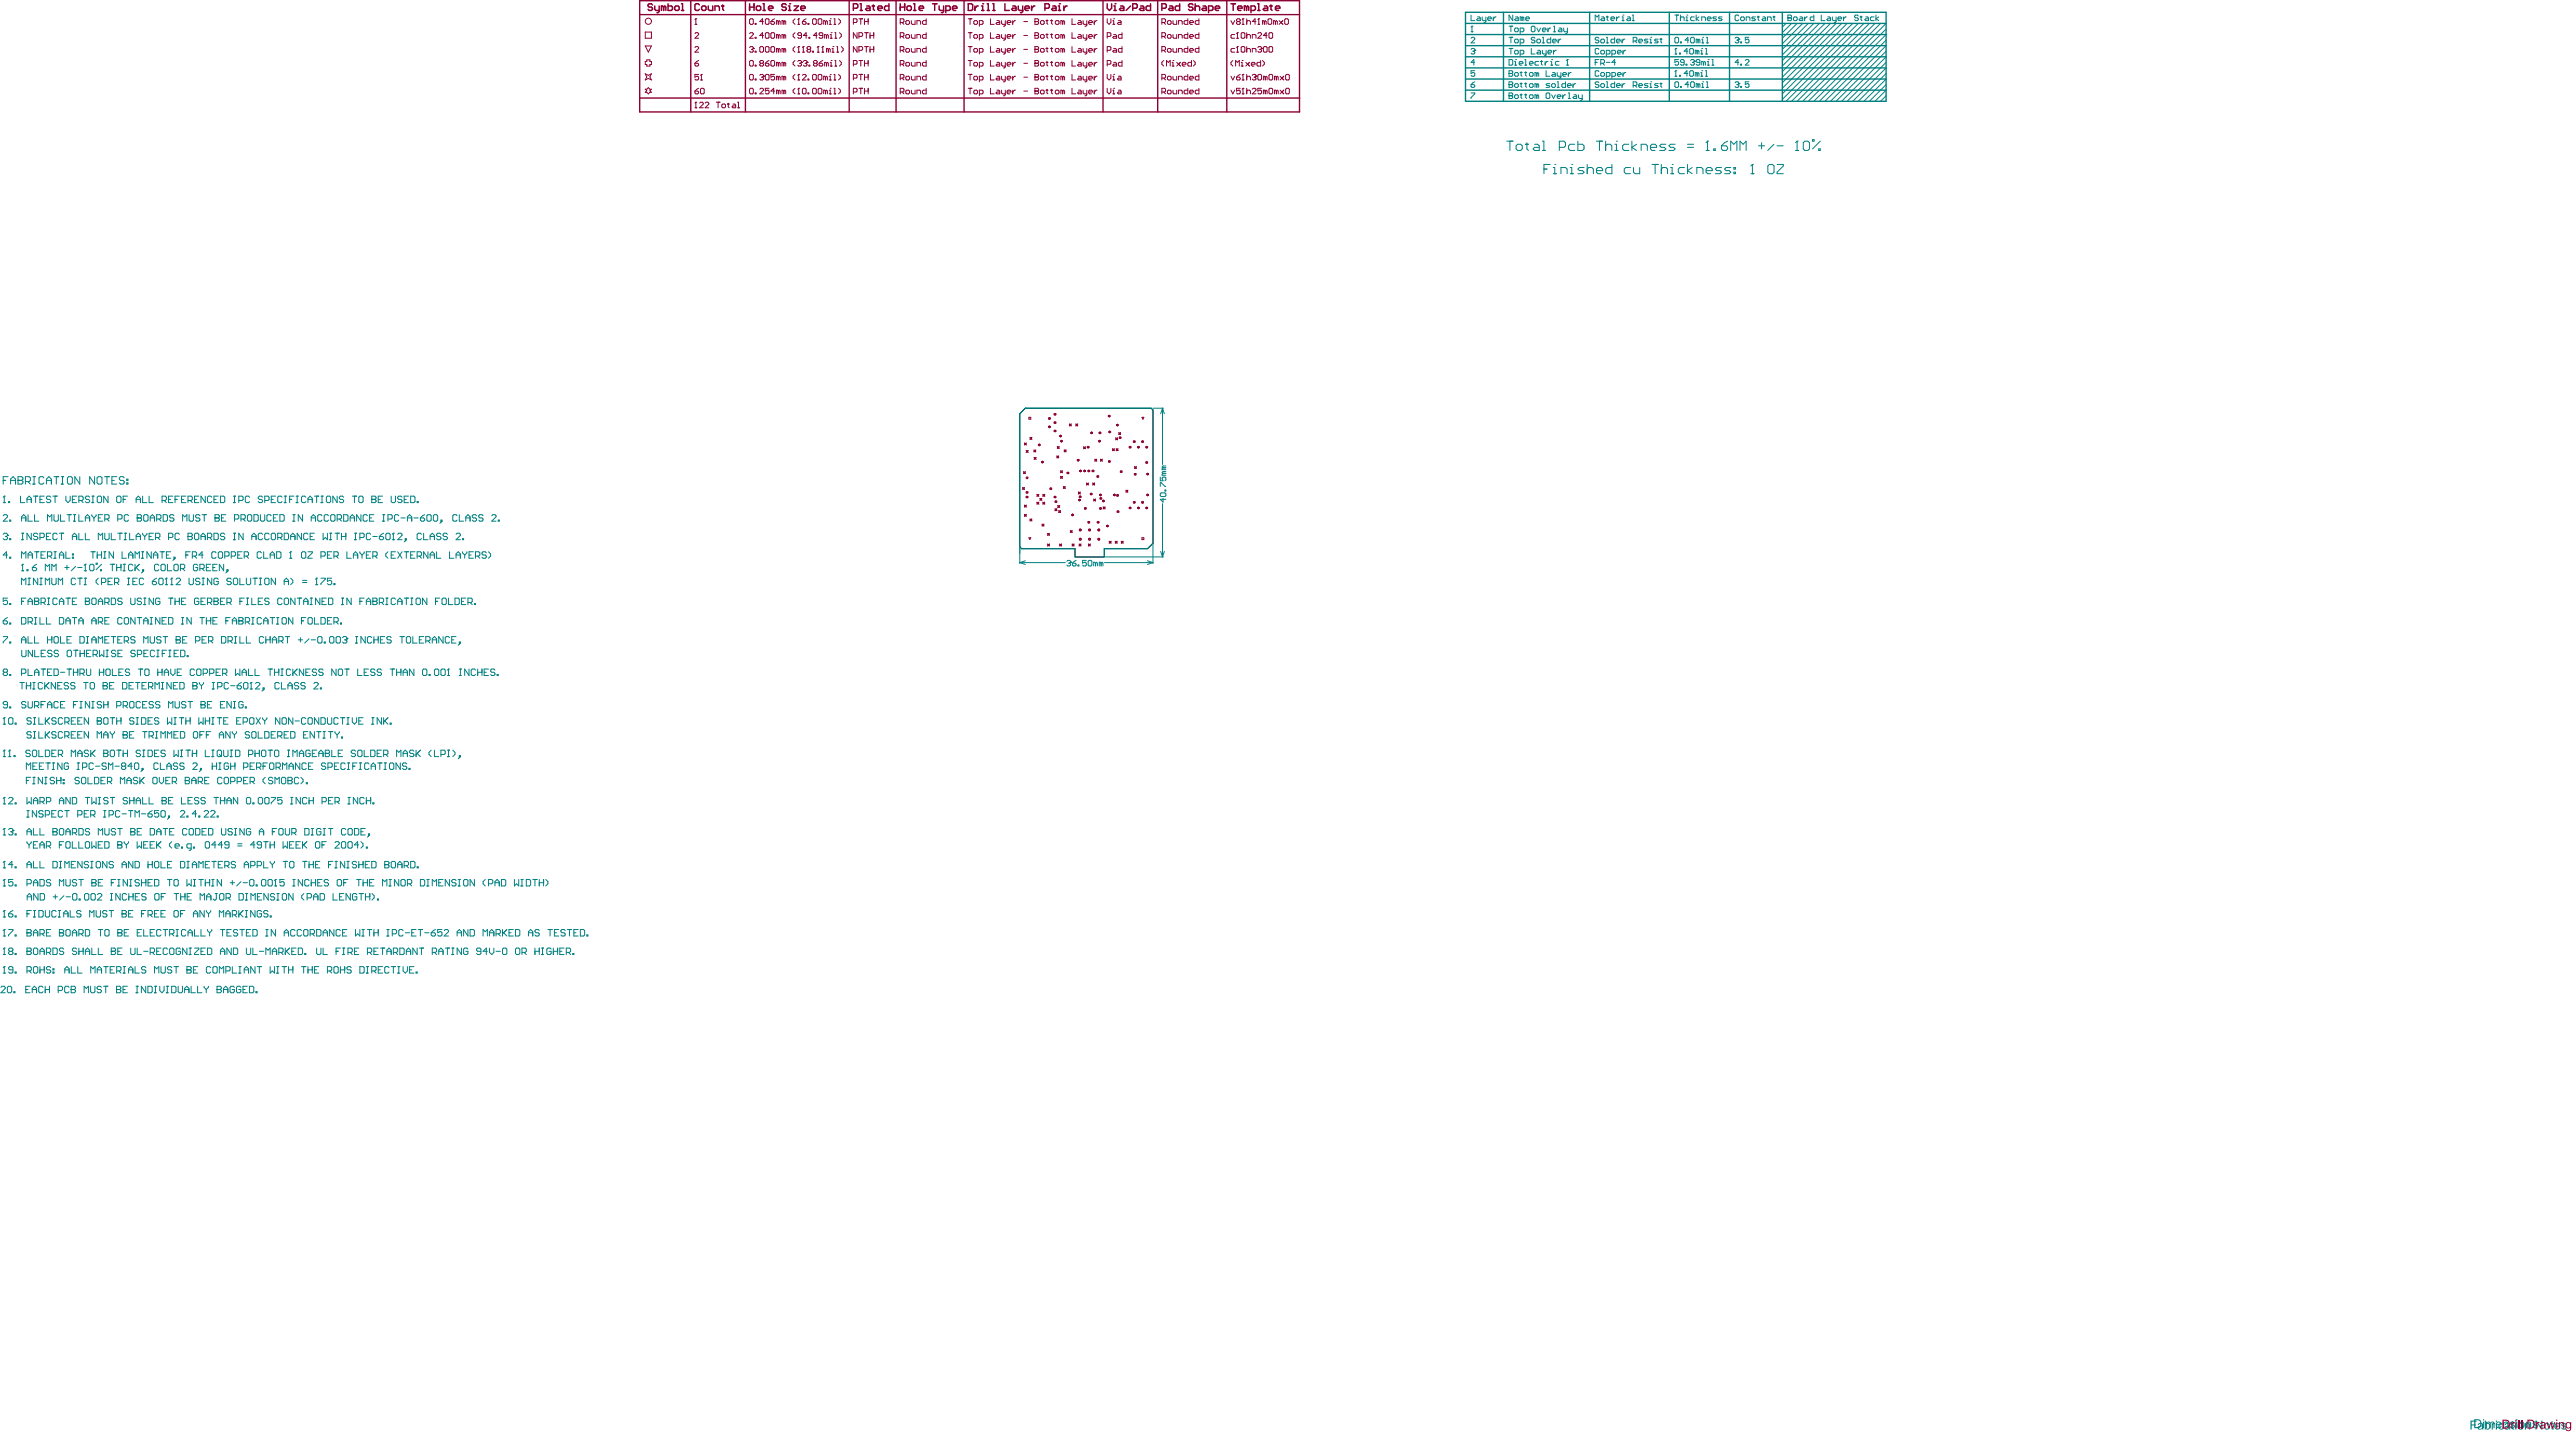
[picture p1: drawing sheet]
<svg xmlns="http://www.w3.org/2000/svg" width="2348mm" height="1308mm" viewBox="0 0 2348 1308" stroke-linecap="round" stroke-linejoin="round" font-family="sans-serif">
<path d="M930 377l5-5h115l1 2v121l-5 5h-39v8h-27v-8h-48l-2-1z" fill="none" stroke="#000" stroke-width=".91"/>
<g fill="none" stroke="#008080" stroke-width=".91">
<path d="M930 377v122l2 1M1051 374v121M1060 372l2 5M1060 372l-2 5M1060 372v51M1060 459v49M930 500v14M1051 496v18M930 513l5 2M980 500v8M1007 500v8M1058 503l2 5"/>
<path d="M1062 503l-2 5"/>
</g>
<circle cx="935" cy="372" r=".2" fill="#008080"/>
<path d="M1051 374l-1-2h-115l-5 5M1051 372h10M1051 495l-5 5h-39M932 500h48M935 511l-5 2h41M973 512l1-1h1l1 2M980 508h27M1007 513h44M1008 508h53M1046 511l5 2M1051 513l-5 2" fill="none" stroke="#008080" stroke-width=".91"/>
<circle cx="976" cy="513" r=".3" fill="#008080"/>
<g fill="none" stroke="#008080" stroke-width=".91">
<path d="M975 513h.1M975 513l1 1-1 2h-1l-1-1M976 513h-1M978 513h2l1 2-1 1h-1l-1-1zM981 511l-3 2M983 515h1v1h-1zM991 511h-4v2h2h2v2l-1 1h-2l-1-1M992 512l1-1h2l1 1v3l-1 1h-2l-1-1zM999 513h-2v3M999 513v3M999 513h1h1v3M1004 513h-2v3"/>
<path d="M1004 513v3M1004 513h1h1v3"/>
</g>
<g fill="#008080">
<path d="M2267 1296h1v1l1-1 2 1 2-1h1l1 6h-1v-5h-1l-2 1v4h-1v-5h-1l-1 1v4h-1z"/>
<path d="M2283 1296v1l2-1 2 1v5h-1v-5h-1l-1 1v4h-1z"/>
<path d="M2289 1297l2-1 2 1-1 1-1-1h-1l3 2v1v2h-3l-1-1-1-1h1l1 1 2-1-3-2z"/>
<path d="M2303 1296h1v1l2-1 2 1v5h-1v-5h-1l-2 1v4h-1z"/>
<path d="M2310 1296h1h2l1 1h-3l-1 1 4 1v1v1l-2 1-2-1-1-1h1l1 1h1l1-1-3-2z"/>
<path d="M2256 1294h4l2 1 1 4-2 2-5 1zM2257 1295v6h4l1-3-1-2-1-1z"/>
<path d="M2264 1294h1v1h-1zM2264 1296h1v6h-1z"/>
<path d="M2277 1297l2-1 2 1v2h-4l1 2h2v-1h1l-1 2h-2l-1-1-1-2zM2277 1297v1h3v-1z"/>
<path d="M2295 1294h1v1h-1zM2295 1296h1v6h-1z"/>
<path d="M2298 1296h2l1 1 1 3-1 1-2 1-2-1v-2zM2298 1297v2a1.9 1.9 0 0 0 3 2 2 2 0 0 0 0-4h-1z"/>
</g>
<g fill="none" stroke="#008080" stroke-width=".91">
<path d="M1341 35l1-1h2l1 1v1l-4 3h4M1341 29h2M1342 24v5M1629 21l-4 4M1634 21l-9 9M1639 21l-14 14M1644 21l-19 19M1649 21l-24 24M1654 21l-29 29M1659 21l-34 34M1664 21l-39 39M1669 21l-44 44"/>
<path d="M1674 21l-49 49M1679 21l-54 54M1684 21l-59 59M1689 21l-64 65M1695 21l-70 70M1700 21l-71 71M1705 21l-71 71M1710 21l-71 71M1715 21l-71 71M1720 26l-66 66M1720 37l-56 55M1720 31l-61 61"/>
<path d="M1720 21l-71 71M1345 57h-4l3-3v5M1720 47l-46 45M1720 42l-51 50M1720 57l-36 35M1720 52l-41 40M1345 64h-4v3l2-1 2 1v2l-1 1h-2l-1-1M1720 67l-25 25M1720 62l-31 30M1720 77l-15 15M1720 72l-20 20M1341 85h4v1l-4 3v1"/>
<path d="M1720 87l-5 5M1720 82l-10 10M1058 435v3h3l-1-2 1-1h1l1 1v1l-1 1M1061 426l-1 2h3M1061 432l-1 1h3M1061 432h2M1061 426h2M1063 430h-2l-1 1 1 1M1063 425h-2l-1 1h1M1058 450l1-1h3l1 1v2l-1 1h-3l-1-1zM1058 443v-3h1l3 3h1M1061 454v4l-3-3h5"/>
<path d="M1062 447h1v1h-1z"/>
</g>
<g fill="none" stroke="#008080" stroke-width="1.3">
<path d="M1336 11h384v81h-384zM1371 11v81M1450 11v81M1522 11v81M1577 11v81M1625 11v81M1336 31h384M1336 21h384M1336 52h384M1336 42h384M1336 72h384M1336 62h384"/>
<path d="M1336 82h384"/>
</g>
<circle cx="1342" cy="24" r=".4" fill="#008080"/>
<path d="M1342 24l-1 1M1582 35l1-1h2l1 2M1586 57h-4l3-3v5M1587 59h1h-1zM1591 55l1-1h2l1 1v1l-4 3h4" fill="none" stroke="#008080" stroke-width=".91"/>
<circle cx="1586" cy="36" r=".4" fill="#008080"/>
<path d="M1584 37h1M1585 37h1l-1 2h-2l-1-1M1586 36l-1 1M1587 38h1v1h-1zM1595 34h-4v3l2-1 2 1v1l-1 1h-2l-1-1M1341 45l1-1h2l1 2M1341 77h3l1 2-1 1h-2l-1-1zM1345 75l-4 2" fill="none" stroke="#008080" stroke-width=".91"/>
<circle cx="1345" cy="46" r=".4" fill="#008080"/>
<path d="M1343 47h1M1344 47l1 1-1 1h-2l-1-1M1345 46l-1 1M1582 75h1h2l1 1" fill="none" stroke="#008080" stroke-width=".91"/>
<circle cx="1586" cy="76" r=".4" fill="#008080"/>
<g fill="none" stroke="#008080" stroke-width=".91">
<path d="M1341 14v5h4M1347 15h2l1 1v3h-3l-1-1 1-1h3M1352 15v3v1h3M1355 15v5l-2 1M1357 17h3l-1-2h-2v1v2v1h2M1362 15v4M1364 15h-1l-1 2M1584 77h1M1585 77l1 1-1 2h-2l-1-1M1586 76l-1 1M1587 79h1v1h-1zM1595 75h-4v2l3-1 1 1v2l-1 1h-2l-1-1"/>
<path d="M1376 85v5h3v-1v-2h-3"/>
</g>
<circle cx="1376" cy="87" r=".4" fill="#008080"/>
<g fill="none" stroke="#008080" stroke-width=".91">
<path d="M1376 64v6h3v-1v-2h-3M1376 85h3v1v1h-3M1382 86h2l1 1v2l-1 1h-2l-1-1v-2zM1386 86h2M1387 86v3l1 1M1390 86h2M1391 86v3l1 1M1395 87v-1h2l1 1v2l-1 1h-2v-1zM1401 87l-1-1v4M1401 87v3M1401 87l1-1 1 1v3M1410 86l1-1h1l1 1v3l-1 1h-1l-1-1z"/>
<path d="M1415 86l2 4 1-4M1420 88h3v-2h-2l-1 1v2l1 1h2M1425 86v4M1428 86h-1l-2 2M1430 85h1v5M1430 90h2M1435 86h2l1 1v3h-3l-1-1 1-1h3M1439 86v3l1 1h3M1443 86v5h-2"/>
</g>
<circle cx="1376" cy="67" r=".4" fill="#008080"/>
<g fill="none" stroke="#008080" stroke-width=".91">
<path d="M1376 54h3v1v4h-3zM1381 59h2M1381 56h1v3M1376 64h3v1v2h-3M1382 66h2l1 1v2l-1 1h-2l-1-1v-2zM1386 66h2M1387 65v4l1 1M1390 66h2M1391 65v4l1 1M1395 67v-1h2l1 1v2l-1 1h-2v-1zM1401 67l-1-1v4M1401 67v3"/>
<path d="M1401 67l1-1 1 1v3M1410 64v6h3M1416 66h1l1 1v3h-2l-1-1 1-1h2M1420 66v3l1 1h2M1423 66v4l-1 1M1425 68h3v-2h-2l-1 1v2l1 1h2M1430 66v4M1433 66h-1l-2 2"/>
</g>
<circle cx="1382" cy="54" r=".4" fill="#008080"/>
<path d="M1385 58h4l-1-2h-2l-1 1v2h1h2M1390 59h2M1390 54h1v5M1395 58h3l-1-2h-2v1v2h2M1403 56h-2l-1 1v2h1h2M1405 56h1M1406 55v4M1409 56v3M1412 56h-1l-2 2M1414 59h2M1414 56h1v3" fill="none" stroke="#008080" stroke-width=".91"/>
<circle cx="1415" cy="54" r=".4" fill="#008080"/>
<path d="M1422 56h-3l-1 1v2h1h3M1428 59h2M1429 54v5" fill="none" stroke="#008080" stroke-width=".91"/>
<circle cx="1429" cy="54" r=".4" fill="#008080"/>
<g fill="none" stroke="#008080" stroke-width=".91">
<path d="M1379 14v5l-3-5v5M1382 15h2l1 1v3h-3l-1-1 1-1h3M1388 16l-2-1v4M1388 16l1-1 1 1v3M1388 16v3M1391 17h4l-1-2h-2l-1 1v2l1 1h2M1376 34h3M1376 24h3M1378 24v5M1378 34v5M1382 36h2l1 1v1l-1 1h-2l-1-1v-1zM1382 26h2h1v2l-1 1h-2l-1-1v-2z"/>
<path d="M1386 39h3l1-1v-1l-1-1h-3v5M1386 29h3l1-1v-2h-1h-3v5M1396 25l1-1h2l1 1v3l-1 1h-2l-1-1zM1400 35l-1-1h-2l-1 1 1 2h2h1l-1 2h-2l-1-1M1401 37l1-1h2l1 1v1l-1 1h-2l-1-1zM1401 26l2 3 2-3M1406 34h1v5M1406 39h2M1406 27h4l-1-1h-2h-1v2l1 1h2M1412 26v3M1414 34v5h-2l-1-1v-1l1-1h2M1414 26h-1l-1 1"/>
<path d="M1416 37h3l-1-1h-1l-1 1v1l1 1h1M1417 24v5M1417 29h1M1421 36v3M1422 26h1h1v3h-2l-1-1 1-1h2M1423 36l-2 1M1426 26v2l1 1h2M1429 26v4l-1 1M1429 54l-1 1M1455 57h1M1458 54h-3v5M1460 58h2l1-1v-2l-1-1h-2v5"/>
<path d="M1461 58l2 1M1465 57h3M1473 57h-3l2-3v5M1527 70h2M1528 64v6"/>
</g>
<circle cx="1528" cy="64" r=".4" fill="#008080"/>
<path d="M1528 64l-1 1M1532 69v1zM1539 67h-3l2-3v6M1542 64h1l1 1v4l-1 1h-1l-1-1v-4zM1548 67l-2-1v4M1548 67v3M1548 67v-1l1 1v3M1551 70h2M1551 66h1v4" fill="none" stroke="#008080" stroke-width=".91"/>
<circle cx="1552" cy="64" r=".4" fill="#008080"/>
<path d="M1531 54h-4v3l2-1 2 1v2h-1h-2h-1M1536 57h-3l-1-1 1-2h2l1 1v4h-1h-2h-1M1537 59h1h-1zM1542 55v-1h2l1 2M1555 70h2M1555 64h1v6" fill="none" stroke="#008080" stroke-width=".91"/>
<circle cx="1545" cy="56" r=".4" fill="#008080"/>
<path d="M1543 57h1M1544 57l1 1-1 1h-2M1545 56l-1 1M1550 57h-2l-1-1 1-2h1l1 1v4h-1h-1h-1M1553 57l-1-1v3M1553 57v2M1553 57l1-1 1 1v2M1557 59h2M1557 56h1v3" fill="none" stroke="#008080" stroke-width=".91"/>
<circle cx="1558" cy="54" r=".4" fill="#008080"/>
<path d="M1528 34h2l1 1v3l-1 1h-2l-1-1v-3zM1532 38h1v1h-1zM1540 37h-3l2-3v5M1542 35v-1h2l1 1v3l-1 1h-2v-1zM1548 37l-1-1v3M1548 37v2M1548 37l1-1 1 1v2M1552 39h1M1552 36h1v3M1561 59h2M1561 54h1v5" fill="none" stroke="#008080" stroke-width=".91"/>
<circle cx="1553" cy="34" r=".4" fill="#008080"/>
<path d="M1527 14h4M1529 14v5M1532 14v5M1532 16l1-1h2l1 1v3M1537 15h1v4M1537 19h2M1556 39h2M1556 34h1v5" fill="none" stroke="#008080" stroke-width=".91"/>
<circle cx="1538" cy="14" r=".4" fill="#008080"/>
<path d="M1545 15h-3v1v2v1h3M1547 14v5M1549 15l-2 2 2 2M1552 19v-4h2l1 1v3M1557 17h3l-1-2h-1l-1 1v2l1 1h1M1565 15h-2l-1 1 1 1h1l1 1-1 1h-2M1570 15h-2l-1 1 1 1h2v1v1h-3" fill="none" stroke="#008080" stroke-width=".91"/>
<g fill="#008080">
<path d="M2253 1295h5v1h-4v3h4h-4v4h-1z"/>
<path d="M2272 1297h1v1l1-1h1v1h-1l-1 1v4h-1z"/>
<path d="M2279 1298l2-1 2 1v1h-1v-1h-1l-2 1v3h1h2v-1h1l-1 2h-2l-1-1-1-2z"/>
<path d="M2291 1296l1-1v2h1v1h-1v4h1v1h-2v-1v-4h-1v-1h1z"/>
<path d="M2302 1297h1v1l2-1 2 1v5h-1v-4l-1-1-2 1v4h-1z"/>
<path d="M2312 1295h1l4 6v-6h1v8h-1l-4-6v6h-1z"/>
<path d="M2327 1296l1-1v2h1v1h-1v4h1v1h-2v-5h-1v-1h1z"/>
<path d="M2336 1298l2-1 2 1v1h-1l-1-1h-1v1l3 2v2h-2h-2l-1-2h1l2 1h1v-1l-3-1v-1z"/>
<path d="M2260 1298l2-1 2 1 1 5h-1l-1-1-1 1h-2l-1-2 1-1 3-1-1-1-3 1zM2261 1301l-1 1h1h1l1-1a.8 .8 0 0 0 0-1 .8 .8 0 0 0-1 1z"/>
<path d="M2266 1295h1v3l2-1 2 2v3l-2 1-2-1v1h-1zM2267 1298v3l2 1 1-1v-2l-1-1z"/>
<path d="M2276 1295h1v1h-1zM2276 1297h1v6h-1z"/>
<path d="M2284 1298l2-1 3 1v5h-1v-1l-2 1h-2v-2v-1l4-1-1-1-3 1zM2285 1301v1h2l1-1a.8 .8 0 0 0 0-1 1.1 1.1 0 0 0-2 1z"/>
<path d="M2294 1295h1v1h-1zM2294 1297h1v6h-1z"/>
<path d="M2296 1300a3 3 0 0 1 6 0 3 3 0 0 1-6 0zM2297 1299v2l1 1h2v-2a1.7 1.7 0 0 0-1-2 1.7 1.7 0 0 0-2 1z"/>
<path d="M2321 1298l2-1 2 1v3l-1 2h-2l-2-1v-2zM2321 1298v2v2h2l1-1v-2l-1-1z"/>
<path d="M2330 1298l2-1 2 1 1 2h-5l2 2h1l1-1h1l-1 2h-2l-2-1-1-2zM2331 1298l-1 2h4l-1-2z"/>
</g>
<path d="M1376 75v5h3v-1v-2h-3" fill="none" stroke="#008080" stroke-width=".91"/>
<circle cx="1376" cy="77" r=".4" fill="#008080"/>
<g fill="none" stroke="#008080" stroke-width=".91">
<path d="M1376 44h3M1378 44v5M1382 46h2l1 1v1l-1 1h-2l-1-1v-1zM1386 49h3l1-1v-1l-1-1h-3v5M1396 44v5h4M1402 46h2l1 1v2h-3l-1-1h1h3M1406 46v2l1 1h3M1410 46v4l-2 1M1412 48h3l-1-2h-2v1v1v1h2M1417 46v3M1419 46h-1l-1 2M1376 75h3v2h-3"/>
<path d="M1382 76h2l1 1v2l-1 1h-2l-1-1v-2zM1386 76h2M1387 75v4l1 1M1390 76h2M1391 75v4l1 1M1395 76h2l1 1v2l-1 1h-2v-1v-2zM1401 77l-1-1v4M1401 77v3M1401 77l1-1 1 1v3M1413 76h-2l-1 1 1 1h1l1 1-1 1h-2M1416 76h1l1 1v2l-1 1h-1l-1-1v-2zM1420 75h1v5"/>
<path d="M1420 80h2M1428 75v5h-3l-1-1v-2l1-1h3M1429 78h4l-1-2h-2l-1 1v2l1 1h2M1434 76v4M1437 76h-1l-2 2M1527 75h1h2h1v4l-1 1h-2l-1-1zM1532 79h1v1h-1zM1540 77h-3l2-2v5M1542 75h2h1v4l-1 1h-2v-1zM1548 77l-1-1v4M1548 77v3M1548 77l1-1 1 1v3"/>
<path d="M1552 80h1M1552 76h1v4"/>
</g>
<circle cx="1553" cy="75" r=".4" fill="#008080"/>
<path d="M1527 49h2M1528 44v5M1556 80h2M1556 75h1v5" fill="none" stroke="#008080" stroke-width=".91"/>
<circle cx="1528" cy="44" r=".4" fill="#008080"/>
<path d="M1528 44l-1 1M1532 48v1zM1539 47h-3l2-3v5M1541 45l1-1h1l1 1v3l-1 1h-1l-1-1zM1548 47l-2-1v3M1548 47v2M1548 47v-1l1 1v2M1551 49h2M1551 46h1v3" fill="none" stroke="#008080" stroke-width=".91"/>
<circle cx="1552" cy="44" r=".4" fill="#008080"/>
<g fill="none" stroke="#008080" stroke-width=".91">
<path d="M1555 49h2M1555 44h1v5M27 899h-4v6h4M41 899v6M45 899v6M65 899v6h3l1-1-1-2h-3M1 900l1-1h2l1 1v1l-4 4h4M7 900l1-1h2l1 1v4l-1 1h-2l-1-1zM13 904h1v1h-1zM23 902h2M29 902h4M29 905v-4l2-2 2 2v4"/>
<path d="M39 900l-1-1h-2l-1 1v4l1 1h2l1-1M41 902h4M53 903h3l1-1v-2l-1-1h-3v6M63 900l-1-1h-2l-1 1v4l1 1h2l1-1"/>
</g>
<circle cx="65" cy="902" r=".4" fill="#008080"/>
<path d="M65 899h3l1 1-1 2h-3M83 899v5l1 1h2l1-1v-5M94 899h4M96 899v6M106 899v6h3l1-1-1-2h-3M77 905v-6l2 2 2-2v6M92 900l-1-1h-1l-1 1 1 2h1l1 1-1 2h-1l-1-1" fill="none" stroke="#008080" stroke-width=".91"/>
<circle cx="106" cy="902" r=".4" fill="#008080"/>
<g fill="none" stroke="#008080" stroke-width=".91">
<path d="M106 899h3l1 1-1 2h-3M116 899h-4v6h4M124 899h2M125 899v6M133 899v6l-4-6v6M135 899h3l1 1v4l-1 1h-3zM141 899h2M142 899v6M146 899v4l2 2 2-2v-4M152 899h2M153 899v6M157 899h2l1 1v4l-1 1h-2z"/>
<path d="M162 899v5l1 1h2l1-1v-5M174 899v6h4M180 899v6h4M186 899v1l2 2M190 899v1l-2 2M198 899v6h3l1-1-1-2h-3M112 902h2M124 905h2M141 905h2M152 905h2M168 902h4M168 905v-4l2-2 2 2v4"/>
<path d="M188 902v3"/>
</g>
<circle cx="198" cy="902" r=".4" fill="#008080"/>
<g fill="none" stroke="#008080" stroke-width=".91">
<path d="M21 514v6M20 520h2M20 593v5l1 1h2l1-1v-5M30 593v6l-4-6v6M32 593v6h4M38 596h2M41 593h-3v6h3M47 594l-1-1h-2l-1 1 1 2h2l1 1-1 2h-2l-1-1M53 594l-1-1h-2l-1 1 1 2h2l1 2-1 1h-2l-1-1M61 594l1-1h2l1 1v4l-1 1h-2l-1-1zM67 593h4M69 593v6"/>
<path d="M73 596h4M73 593v6M77 593v6M79 596h2M83 593h-4v6h4M85 597h3l1-1v-2l-1-1h-3v6M87 597l2 2M91 593v6l2-2 2 2v-6M97 599h2M97 593h2M98 593v6M106 594l-1-1h-2l-1 1 1 2h2l1 1-1 2h-2l-1-1"/>
<path d="M108 596h1M111 593h-3v6h3M123 594l-1-1h-2l-1 1 1 2h2l1 1-1 2h-2l-1-1M125 597h3l1-1v-2l-1-1h-3v6M131 596h2M135 593h-4v6h4M141 594l-1-1h-2l-1 1v4l1 1h2l1-1M143 599h2M143 593h2M144 593v6M148 596h2M152 593h-4v6"/>
<path d="M154 599h2M154 593h2M155 593v6M159 596h2M163 593h-4v6h4M165 593h3l1 1v4l-1 1h-3zM171 598h1v1h-1zM25 739h2M26 739v6M33 739v6l-4-6v6M39 740l-1-1h-2l-1 1 1 2h2l1 1-1 2h-2l-1-1M51 739h-4v6h4"/>
<path d="M57 740l-1-1h-2l-1 1v4l1 1h2l1-1M59 739h4M61 739v6M81 739h-4v6h4M95 739h1M96 739v6M109 740l-1-1h-2l-1 1v4l1 1h2l1-1M117 739h4M119 739v6M139 739l-4 3M145 739h-4v3l2-1 2 1v2l-1 1h-2l-1-1M148 739h2l1 1v4l-1 1h-2l-1-1v-4z"/>
<path d="M164 740l1-1h2l1 1v1l-4 4h4M186 740l1-1h2l1 1v1l-4 4h4M192 740l1-1h2l1 1v1l-4 4h4M25 745h2M41 743h3l1-1v-2l-1-1h-3v6M47 742h2M71 743h3l1-1v-2l-1-1h-3v6M77 742h2M83 743h3l1-1v-2l-1-1h-3v6M85 743l2 2M95 745h1M99 743h3l1-1v-2l-1-1h-3v6"/>
<path d="M111 742h4M123 745v-6l2 2 2-2v6M129 742h4M135 742h3l1 2-1 1h-2l-1-1zM154 744h1v1h-1zM155 745l-2 2M170 744h1v1h-1zM179 742h-4l3-3v6M181 744h1v1h-1zM198 744h1v1h-1zM198 899h3l1 1-1 2h-3M226 899h-4v6h4"/>
<path d="M227 899h3l1 1v4l-1 1h-3zM204 902h4M204 905v-4l2-2 2 2v4M214 900l-1-1h-2l-1 1v4l1 1h2l1-1v-2h-2M220 900l-1-1h-2l-1 1v4l1 1h2l1-1v-2h-2M222 902h2M233 904h1v1h-1z"/>
</g>
<circle cx="21" cy="514" r=".4" fill="#008080"/>
<path d="M21 514l-1 1M25 519h1v1h-1zM29 517h3l1 2-1 1h-2l-1-1zM33 514l-4 3M59 517h4M61 515v4M69 516l-4 4M71 517h4M78 514v6M41 520v-6l2 2 2-2v6M47 520v-6l2 2 2-2v6M77 520h2" fill="none" stroke="#008080" stroke-width=".91"/>
<circle cx="78" cy="514" r=".4" fill="#008080"/>
<g fill="none" stroke="#008080" stroke-width=".91">
<path d="M3 438h2M7 435h-4v6M10 438h4M16 435v6h4l1-1v-1l-1-1h-4M10 441v-4l2-2 2 2v4M78 514l-1 1M83 514h2l1 1v4l-1 1h-2l-1-1v-4zM88 513h1v1h-1zM92 519h1v1h-1zM93 514l-5 5M100 514h4M102 514v6"/>
<path d="M106 514v6M106 517h4M110 514v6M112 514h2M113 514v6M121 515l-1-1h-2l-1 1v4l1 1h2l1-1M123 514v6M124 517l3 3M127 514l-4 4M130 519h1v1h-1zM145 515l-1-1h-2l-1 1v4l1 1h2l1-1M148 514h2l1 1v4l-1 1h-2l-1-1v-4z"/>
<path d="M153 514v6h4M159 515l1-1h2l1 1v4l-1 1h-2l-1-1zM165 518h2l1-1v-2l-1-1h-2v6M166 518l2 2M180 515l-1-1h-2l-1 1v4l1 1h2l1-1v-2h-2M182 518h3l1-1v-2l-1-1h-3v6M184 518l2 2M188 517h2M192 514h-4v6h4M194 517h2M198 514h-4v6h4M204 514v6l-4-6v6"/>
<path d="M207 519h1v1h-1zM112 520h2M131 520l-2 2M208 520l-2 2"/>
</g>
<circle cx="16" cy="438" r=".4" fill="#008080"/>
<g fill="none" stroke="#008080" stroke-width=".91">
<path d="M1458 35l-1-1h-2v1v2h2h1l-1 2h-2v-1M1460 37l1-1h1l1 1v1l-1 1h-1l-1-1zM1465 34h1v5M1465 39h1M1472 34v5h-2l-1-1v-1l1-1h2M1474 37h3v-1h-2l-1 1v1l1 1h2M1479 36v3M1482 36h-1l-2 1M1489 37h3h1v-2l-1-1h-3v5M1491 37l2 2M1494 37h4l-1-1h-2l-1 1v1l1 1h2M1503 36h-3l-1 1 4 1-1 1h-3"/>
<path d="M1504 39h2M1504 36h1v3M1458 65l-1-1h-2v1v4v1h2l1-1M1460 67l1-1h1l1 1v2l-1 1h-1l-1-1zM1465 70h2l1-1v-2l-1-1h-2v5M1470 70h2l1-1v-2l-1-1h-2v5M1475 68h3l-1-2h-1l-1 1v2l1 1h1M1480 66v4M1483 66h-1l-2 2M16 435h4l1 1v1l-1 1h-4M23 439h4l1-1v-2l-1-1h-4v6M25 439l3 2"/>
<path d="M30 435h2M31 435v6M40 436l-1-1h-2l-1 1v4l1 1h2l1-1M42 438h5M49 435h5M51 435v6M56 435h2M57 435v6M61 436l2-1h2l1 1v4l-1 1h-2l-2-1zM73 435v6l-5-6v6M86 435v6l-4-6v6M89 436l1-1h2l1 1v4l-1 1h-2l-1-1z"/>
<path d="M95 435h5M98 435v6M102 438h2M107 435h-5v6h5M113 436l-1-1h-2l-1 1v1l1 1h2l1 1v1l-1 1h-2l-1-1M116 437h1v1h-1zM30 441h2M42 441v-4l3-2 2 2v4M56 441h2M116 440h1v1h-1z"/>
</g>
<circle cx="1505" cy="34" r=".4" fill="#008080"/>
<path d="M1455 19v-5l1 1 2-1v5M1461 15h1l1 1v3h-2l-1-1 1-1h2M1465 15h1M1466 15v3v1M1469 17h3v-2h-2l-1 1v2l1 1h2M1474 15v4M1477 15h-1l-2 2M1479 15h1v4M1479 19h2M1512 36h-2l-1 1 3 1-1 1h-2M1514 36h1M1515 35v3v1" fill="none" stroke="#008080" stroke-width=".91"/>
<circle cx="1480" cy="14" r=".4" fill="#008080"/>
<g fill="none" stroke="#008080" stroke-width=".91">
<path d="M1484 15h2l1 1v3h-3l-1-1 1-1h3M1488 19h2M1488 14h1v5M1586 15l-1-1h-2l-1 1v3l1 1h2l1-1M1588 15h2l1 1v2l-1 1h-2l-1-1v-2zM1592 19v-4h3l1 1v3M1601 15h-3l-1 1 1 1h2l1 1-1 1h-3M1602 15h2M1603 15v3l1 1M1608 15h1l1 1v3h-2l-1-1 1-1h2M1612 19v-4h2l1 1v3M1617 15h2"/>
<path d="M1618 15v3l1 1M1630 14v5h3l1-1-1-2h-3"/>
</g>
<circle cx="1630" cy="16" r=".4" fill="#008080"/>
<g fill="none" stroke="#008080" stroke-width=".91">
<path d="M1630 14h3l1 1-1 1h-3M1636 15h2l1 1v2l-1 1h-2l-1-1v-2zM1641 15h2l1 1v3h-3l-1-1 1-1h3M1646 15v4M1648 15h-1l-1 2M1654 14v5h-3v-1v-2v-1h3M1661 14v5h3M1667 15h1l1 1v3h-2l-1-1 1-1h2M1671 15v3l1 1h2M1674 15v5l-1 1M1676 17h3v-2h-2l-1 1v2l1 1h2M1681 15v4"/>
<path d="M1684 15h-1l-2 2M1695 15l-1-1h-2l-1 1 1 1h2l1 1-1 2h-2l-1-1M1696 15h2M1697 15v3l1 1M1701 15h2l1 1v3h-3l-1-1 1-1h3M1709 15h-3v1v2v1h3M1711 14v5M1713 15l-2 2 2 2M26 639v5l1 1h2l1-1v-5M41 639h-4v6M59 639h-4v6h4M71 639h-4v6"/>
<path d="M73 639h2M74 639v6M82 639v6l-4-6v6M84 639h2M85 639v6M95 639v6M99 639v6M119 639h2l1 1v4l-1 1h-2l-1-1v-4zM134 639h-4v6h4M160 639v5l1 1h2l1-1v-5M171 639h4M173 639v6"/>
<path d="M183 639v6h3l1-1-1-2h-3M7 642h-3l-1-1 1-2h2l1 1v4l-1 1h-2l-1-1M9 644h1v1h-1zM24 640l-1-1h-2l-1 2 1 1h2l1 2-1 1h-2l-1-1M31 643h3l1-1v-2l-1-1h-3v6M33 643l2 2M37 642h2M43 642h4M43 645v-4l2-2 2 2v4M53 640l-1-1h-2l-1 1v4l1 1h2l1-1M55 642h2M67 642h2"/>
<path d="M73 645h2M84 645h2M93 640l-1-1h-2l-1 2 1 1h2l1 2-1 1h-2l-1-1M95 642h4M106 643h3l1-1v-2l-1-1h-3v6M112 643h3l1-1v-2l-1-1h-3v6M114 643l2 2M128 640l-1-1h-2l-1 1v4l1 1h2l1-1M130 642h2M140 640l-1-1h-2l-1 2 1 1h2l1 2-1 1h-2l-1-1M146 640l-1-1h-2l-1 1 1 2h2l1 1-1 2h-2l-1-1M154 645v-6l2 2 2-2v6"/>
<path d="M169 640l-1-1h-1l-1 2 1 1h1l1 2-1 1h-1l-1-1"/>
</g>
<circle cx="183" cy="642" r=".4" fill="#008080"/>
<g fill="none" stroke="#008080" stroke-width=".91">
<path d="M1458 75h-1h-2v2h2l1 1-1 2h-2v-1M1461 76h1l1 1v2l-1 1h-1l-1-1v-2zM1465 75h1v5M1465 80h1M1472 75v5h-2l-1-1v-2l1-1h2M1474 78h3v-2h-2l-1 1v2l1 1h2M1479 76v4M1482 76h-1l-2 2M1489 78h3l1-1v-2h-1h-3v5M1491 78l2 2M1494 78h4l-1-2h-2l-1 1v2l1 1h2M1503 76h-3l-1 1 4 2-1 1h-3"/>
<path d="M1504 80h2M1504 76h1v4M183 639h3l1 1-1 2h-3M193 639h-4v6h4M205 639h-4v6h4M211 639v6l-4-6v6M213 639h2M214 639v6M189 642h2M201 642h2M213 645h2M222 640l-1-1h-2l-1 1v4l1 1h2l1-1v-2h-2"/>
<path d="M224 644h1v1h-1z"/>
</g>
<circle cx="1505" cy="75" r=".4" fill="#008080"/>
<path d="M1458 45l-1-1h-2v1v3v1h2l1-1M1461 46h1l1 1v1l-1 1h-1l-1-1v-1zM1465 49h2l1-1v-1l-1-1h-2v5M1470 49h2l1-1v-1l-1-1h-2v5M1475 48h3l-1-2h-1l-1 1v1l1 1h1M1480 46v3M1483 46h-1l-2 2M1512 76h-2l-1 1 3 2-1 1h-2M1514 76h1M1515 75v4v1M3 870h2M4 864v6" fill="none" stroke="#008080" stroke-width=".91"/>
<circle cx="4" cy="864" r=".4" fill="#008080"/>
<path d="M4 864l-1 1M9 867l-1-1 1-2h2l1 1-1 2M9 867l-1 1 1 2h2l1-1-1-2M9 867h2M14 869h1v1h-1zM25 864v6h3l1-1-1-2h-3" fill="none" stroke="#008080" stroke-width=".91"/>
<circle cx="25" cy="867" r=".4" fill="#008080"/>
<g fill="none" stroke="#008080" stroke-width=".91">
<path d="M25 864h3l1 1-1 2h-3M31 864h2l1 1v4l-1 1h-2v-1v-4zM36 867h4M36 870v-4l2-2 2 2v4M42 868h3l1-1v-2l-1-1h-3v6M44 868l2 2M48 864h3l1 1v4l-1 1h-3zM58 865l-1-1h-2l-1 2 1 1h2l1 2-1 1h-2l-1-1M70 865l-1-1h-2l-1 2 1 1h2l1 2-1 1h-2l-1-1M72 867h4M72 864v6M76 864v6"/>
<path d="M78 867h4M78 870v-4l2-2 2 2v4M84 864v6h4M90 864v6h4M101 864v6h3l1-1-1-2h-3"/>
</g>
<circle cx="101" cy="867" r=".4" fill="#008080"/>
<g fill="none" stroke="#008080" stroke-width=".91">
<path d="M3 853h2M4 847v6M101 864h3l1 1-1 2h-3M107 867h2M111 864h-4v6h4M119 864v5l1 1h2l1-1v-5M125 864v6h4M131 867h4M137 868h3l1-1v-2l-1-1h-3v6M139 868l2 2M143 867h2M147 864h-4v6h4"/>
<path d="M153 865l-1-1h-2l-1 1v4l1 1h2l1-1M155 865l1-1h2l1 1v4l-1 1h-2l-1-1zM165 865l-1-1h-2l-1 1v4l1 1h2l1-1v-2h-2M170 864v6l-3-6v6M172 864h2M172 870h2M173 864v6M177 864h4v1l-4 4v1h4M183 867h2M187 864h-4v6h4M189 864h3l1 1v4l-1 1h-3zM201 867h4"/>
<path d="M201 870v-4l2-2 2 2v4M211 864v6l-4-6v6M213 864h3l1 1v4l-1 1h-3zM225 864v5l1 1h2l1-1v-5M231 864v6h4M236 867h4M242 870v-6l2 2 2-2v6M248 867h4M248 870v-4l2-2 2 2v4M254 868h3l1-1v-2l-1-1h-3v6M256 868l2 2M260 864v6"/>
<path d="M261 867l3 3M264 864l-4 4M266 867h2M270 864h-4v6h4M272 864h3l1 1v4l-1 1h-3zM278 869h1v1h-1zM289 864v5l1 1h2l1-1v-5M295 864v6h4M306 867h2M310 864h-4v6M312 864h2M312 870h2"/>
<path d="M313 864v6M317 868h3l1-1v-2l-1-1h-3v6M319 868l2 2M323 867h2M327 864h-4v6h4M335 868h3l1-1v-2l-1-1h-3v6M337 868l2 2M341 867h2M345 864h-4v6h4M347 864h4M349 864v6M353 867h4"/>
<path d="M353 870v-4l2-2 2 2v4M359 868h3l1-1v-2l-1-1h-3v6M361 868l2 2M365 864h3l1 1v4l-1 1h-3zM371 867h3M371 870v-4l1-2 2 2v4M380 864v6l-4-6v6M382 864h4M384 864v6M394 868h3l1-1v-2l-1-1h-3v6M396 868l2 2M400 867h4"/>
<path d="M400 870v-4l2-2 2 2v4M406 864h4M408 864v6M412 864h2M412 870h2M413 864v6M421 864v6l-4-6v6M427 865l-1-1h-2l-1 1v4l1 1h2l1-1v-2h-2M439 867h-3l-1-1 1-2h2l1 1v4l-1 1h-2l-1-1M444 867h-4l3-3v6M446 864v4l2 2 2-2v-4M452 867h4"/>
<path d="M459 864h2l1 1v4l-1 1h-2l-1-1v-4zM471 864h2l1 1v4l-1 1h-2l-1-1v-4zM476 868h3l1-1v-2l-1-1h-3v6M478 868l2 2M488 867h4M488 864v6M492 864v6M494 864h2M494 870h2M495 864v6M503 865l-1-1h-2l-1 1v4l1 1h2l1-1v-2h-2M505 867h4"/>
<path d="M505 864v6M509 864v6M510 867h2M514 864h-4v6h4M516 868h3l1-1v-2l-1-1h-3v6M518 868l2 2M522 869h1v1h-1z"/>
</g>
<circle cx="4" cy="847" r=".4" fill="#008080"/>
<path d="M4 847l-1 1M8 847h4v1l-4 4v1M14 852h1v1h-1zM25 847v6h3l1-1-1-2h-3" fill="none" stroke="#008080" stroke-width=".91"/>
<circle cx="25" cy="850" r=".4" fill="#008080"/>
<path d="M25 847h3l1 1-1 2h-3M31 850h3M31 853v-4l1-2 2 2v4M36 851h3l1-1v-2l-1-1h-3v6M38 851l2 2M42 850h2M46 847h-4v6h4M54 847v6h3l1-1-1-2h-3" fill="none" stroke="#008080" stroke-width=".91"/>
<circle cx="54" cy="850" r=".4" fill="#008080"/>
<path d="M54 847h3l1 1-1 2h-3M60 848l1-1h2l1 1v4l-1 1h-2l-1-1zM66 850h4M66 853v-4l2-2 2 2v4M72 851h3l1-1v-2l-1-1h-3v6M74 851l2 2M78 847h3l1 1v4l-1 1h-3zM90 847h4M92 847v6M97 847h2v1v4v1h-2l-1-1v-4zM107 847v6h3l1-1-1-2h-3" fill="none" stroke="#008080" stroke-width=".91"/>
<circle cx="107" cy="850" r=".4" fill="#008080"/>
<g fill="none" stroke="#008080" stroke-width=".91">
<path d="M3 791h2M4 785v6M25 817h4M35 815v5l-4-5v5M37 815h3l1 1v3l-1 1h-3zM48 817h4M50 816v3M58 817l-4 3M60 817h4M67 815h2l1 1v3l-1 1h-2l-1-1v-3zM72 819h1v1h-1zM78 815h2l1 1v3l-1 1h-2l-1-1v-3z"/>
<path d="M84 815h2l1 1v3l-1 1h-2l-1-1v-3zM89 816l1-1h2l1 1v1l-4 3h4M101 815h2M102 815v5M110 815v5l-4-5v5M115 816l-1-1h-1l-1 1v3l1 1h1l1-1M117 817h4M117 815v5M121 815v5M123 817h2M127 815h-4v5h4M133 816l-1-1h-2l-1 1 1 1h2l1 1-1 2h-2l-1-1"/>
<path d="M142 815h2l1 1v3l-1 1h-2l-1-1v-3zM147 817h2M151 815h-4v5M159 815h4M161 815v5M165 817h4M165 815v5M169 815v5M171 817h2M175 815h-4v5h4M188 817h4M196 815h2"/>
<path d="M197 815v4l-1 1-2-1M201 815h2l1 1v3l-1 1h-2l-1-1v-3zM206 818h3l1-1v-1l-1-1h-3v5M208 818l2 2M218 815h3l1 1v3l-1 1h-3zM224 815h2M225 815v5M235 817h2M239 815h-4v5h4M245 815v5l-4-5v5M250 816v-1h-2l-1 1 1 1h2v1v2h-2l-1-1M252 815h2"/>
<path d="M253 815v5M258 815h2l1 1v3l-1 1h-2l-1-1v-3zM267 815v5l-4-5v5M277 815l-2 2v1l2 2M280 818h3l1-1v-1l-1-1h-3v5M286 817h4M292 815h3l1 1v3l-1 1h-3zM304 815v5h4M310 817h2M314 815h-4v5h4M319 815v5l-3-5v5M325 816l-1-1h-2l-1 1v3l1 1h2l1-1v-2h-2"/>
<path d="M327 815h4M329 815v5M333 817h4M333 815v5M337 815v5M339 815l2 2v1l-2 2M344 819h1v1h-1zM25 820v-3l2-2 2 2v3M101 820h2M182 820v-5l2 2 2-2v5M188 820v-3l2-2 2 2v3M224 820h2"/>
<path d="M229 820v-5l2 2 2-2v5M252 820h2M286 820v-3l2-2 2 2v3M107 847h3l1 1-1 2h-3M113 850h2M117 847h-4v6h4M125 850h2M129 847h-4v6h4M131 847v6h4M137 850h2M141 847h-4v6h4M147 848l-1-1h-2l-1 1v4l1 1h2l1-1"/>
<path d="M149 847h4M151 847v6M155 851h3l1-1v-2l-1-1h-3v6M157 851l2 2M161 847h2M161 853h2M162 847v6M169 848l-1-1h-1l-1 1v4l1 1h1l1-1M171 850h4M171 853v-4l2-2 2 2v4M177 847v6h4M183 847v6h4"/>
<path d="M189 847v1l2 2M191 850v3M193 847v1l-2 2M201 847h4M203 847v6M207 850h2M211 847h-4v6h4M217 848l-1-1h-2l-1 1 1 2h2l1 1-1 2h-2l-1-1M219 847h4M221 847v6M225 850h2M229 847h-4v6h4"/>
<path d="M231 847h3l1 1v4l-1 1h-3zM242 847h2M242 853h2M243 847v6M251 847v6l-4-6v6M259 850h4M259 853v-4l2-2 2 2v4M269 848l-1-1h-2l-1 1v4l1 1h2l1-1M275 848l-1-1h-2l-1 1v4l1 1h2l1-1M277 848l1-1h2l1 1v4l-1 1h-2l-1-1zM283 851h3l1-1v-2l-1-1h-3v6M285 851l2 2"/>
<path d="M289 847h3l1 1v4l-1 1h-3zM295 850h4M295 853v-4l2-2 2 2v4M304 847v6l-3-6v6M310 848l-1-1h-2l-1 1v4l1 1h2l1-1M312 850h2M316 847h-4v6h4M324 847v6l2-2 2 2v-6M330 847h2M330 853h2M331 847v6M335 847h4"/>
<path d="M337 847v6M341 850h4M341 847v6M345 847v6M353 847h2M353 853h2M354 847v6M358 851h3l1-1v-2l-1-1h-3v6M368 848l-1-1h-2l-1 1v4l1 1h2l1-1M370 850h3M375 850h2M379 847h-4v6h4"/>
<path d="M381 847h4M383 847v6M387 850h4M393 850h3l1 2-1 1h-2l-1-1zM397 847l-4 3M403 847h-4v3l2-1 2 1v2l-1 1h-2l-1-1M405 848l1-1h2l1 1v1l-4 4h4M417 850h4M417 853v-4l2-2 2 2v4M427 847v6l-4-6v6M429 847h3l1 1v4l-1 1h-3zM440 853v-6l2 2 2-2v6"/>
<path d="M446 850h4M446 853v-4l2-2 2 2v4M452 851h3l1-1v-2l-1-1h-3v6M454 851l2 2M458 847v6M459 850l3 3M462 847l-4 4M464 850h2M468 847h-4v6h4M470 847h3l1 1v4l-1 1h-3zM482 850h4M482 853v-4l2-2 2 2v4"/>
<path d="M492 848l-1-1h-2l-1 1 1 2h2l1 1-1 2h-2l-1-1M500 847h4M502 847v6M506 850h2M509 847h-3v6h3M515 848l-1-1h-2l-1 1 1 2h2l1 1-1 2h-2l-1-1M517 847h4M519 847v6M523 850h2M527 847h-4v6h4M529 847h3l1 1v4l-1 1h-3zM535 852h1v1h-1z"/>
</g>
<circle cx="4" cy="785" r=".4" fill="#008080"/>
<g fill="none" stroke="#008080" stroke-width=".91">
<path d="M4 785l-1 1M12 788h-4l3-3v6M14 790h1v1h-1zM25 788h4M25 791v-4l2-2 2 2v4M31 785v6h3M36 785v6h4M48 785h3l1 1v4l-1 1h-3zM54 791h2M54 785h2M55 785v6M59 791v-6l2 2 2-2v6"/>
<path d="M65 788h2M69 785h-4v6h4M75 785v6l-4-6v6M81 786l-1-1h-2l-1 1 1 2h2l1 1-1 2h-2l-1-1M83 791h2M83 785h2M84 785v6M88 786l1-1h2l1 1v4l-1 1h-2l-1-1zM98 785v6l-4-6v6M103 786l-1-1h-2l-1 1 1 2h2l1 1-1 2h-2l-1-1M111 788h4M111 791v-4l2-2 2 2v4"/>
<path d="M121 785v6l-4-6v6M123 785h3l1 1v4l-1 1h-3zM135 788h4M135 785v6M139 785v6M141 786l1-1h2l1 1v4l-1 1h-2l-1-1zM147 785v6h4M153 788h2M157 785h-4v6h4M165 785h2l1 1v4l-1 1h-2zM170 791h2M170 785h2"/>
<path d="M171 785v6M175 788h4M175 791v-4l2-2 2 2v4M181 791v-6l2 2 2-2v6M187 788h2M191 785h-4v6h4M193 785h4M195 785v6M199 788h2M203 785h-4v6h4M205 789h3l1-1v-2l-1-1h-3v6M207 789l2 2"/>
<path d="M215 786l-1-1h-2l-1 1 1 2h2l1 1-1 2h-2l-1-1M223 788h4M223 791v-4l2-2 2 2v4M229 789h3l1-1v-2l-1-1h-3v6M235 789h2l1-1v-2l-1-1h-2v6M240 785v6h4M246 785v1l2 2M248 788v3M250 785v1l-2 2M258 785h4M260 785v6M264 786l1-1h2l1 1v4l-1 1h-2l-1-1z"/>
<path d="M276 785h4M278 785v6M282 788h4M282 785v6M286 785v6M288 788h2M292 785h-4v6h4M300 788h2M304 785h-4v6M305 791h2M305 785h2M306 785v6"/>
<path d="M314 785v6l-4-6v6M316 791h2M316 785h2M317 785v6M325 786l-1-1h-2l-1 1 1 2h2l1 1-1 2h-2l-1-1M327 788h4M327 785v6M331 785v6M333 788h2M337 785h-4v6h4M339 785h3l1 1v4l-1 1h-3zM351 785v6h3l1-1-1-2h-3"/>
</g>
<circle cx="351" cy="788" r=".4" fill="#008080"/>
<g fill="none" stroke="#008080" stroke-width=".91">
<path d="M25 767v1l2 2M27 770v3M28 767v1l-1 2M30 770h2M34 767h-4v6h4M36 770h4M36 773v-4l2-2 2 2v4M42 771h3l1-1v-2l-1-1h-3v6M44 771l2 2M54 770h2M58 767h-4v6M60 768l1-1h2l1 1v4l-1 1h-2l-1-1z"/>
<path d="M66 767v6h4M72 767v6h4M78 768l1-1h2l1 1v4l-1 1h-2l-1-1zM84 767v6l2-2 2 2v-6M90 770h2M94 767h-4v6h4M96 767h2l1 1v4l-1 1h-2zM107 767v6h3l1-1-1-2h-3M351 785h3l1 1-1 2h-3M357 786l1-1h2l1 1v4l-1 1h-2l-1-1zM363 788h4M363 791v-4l2-2 2 2v4"/>
<path d="M369 789h3v-1v-2v-1h-3v6M371 789l1 2M374 785h3l1 1v4l-1 1h-3zM380 790h1v1h-1z"/>
</g>
<circle cx="107" cy="770" r=".4" fill="#008080"/>
<g fill="none" stroke="#008080" stroke-width=".91">
<path d="M4 755v6M3 761h2M107 767h3l1 1-1 2h-3M113 767v1l2 2M115 770v3M117 767v1l-2 2M125 767v6l2-2 2 2v-6M131 770h2M135 767h-4v6h4M137 770h2M141 767h-4v6h4M143 767v6"/>
<path d="M144 770l3 3M147 767l-4 4M157 767l-2 2v2l2 2M160 771h4l-1-2h-2l-1 1v2l1 1h2M165 772h1v1h-1zM174 773h-3l-1-1v-2l1-1h3v5l-2 1M176 772h1v1h-1zM187 768l1-1h2l1 1v4l-1 1h-2l-1-1zM197 770h-4l3-3v6M203 770h-4l3-3v6M209 770h-3l-1-1 1-2h2l1 1v4l-1 1h-2l-1-1M217 769h4"/>
<path d="M217 771h4M232 770h-3l3-3v6M238 770h-3l-1-1 1-2h2l1 1v4l-1 1h-2l-1-1M240 767h4M242 767v6M246 770h4M246 767v6M250 767v6M258 767v6l2-2 2 2v-6M264 770h2M268 767h-4v6h4M270 770h2"/>
<path d="M274 767h-4v6h4M276 767v6M277 770l3 3M280 767l-4 4M288 768l1-1h2l1 1v4l-1 1h-2l-1-1zM294 770h2M298 767h-4v6M305 768l1-1h2l1 1v1l-4 4h4M311 768l1-1h2l1 1v4l-1 1h-2l-1-1zM317 768l1-1h2l1 1v4l-1 1h-2l-1-1zM327 770h-4l3-3v6M329 767l2 2v2l-2 2"/>
<path d="M334 772h1v1h-1z"/>
</g>
<circle cx="4" cy="755" r=".4" fill="#008080"/>
<path d="M4 755l-1 1M8 756l1-1h2l1 2" fill="none" stroke="#008080" stroke-width=".91"/>
<circle cx="12" cy="757" r=".4" fill="#008080"/>
<path d="M10 758h1M11 758l1 1-1 2h-2l-1-1M12 757l-1 1M25 758h4M31 755v6h3M36 755v6h4M48 755v6h3l1-1-1-2h-3M14 760h1v1h-1zM25 761v-4l2-2 2 2v4" fill="none" stroke="#008080" stroke-width=".91"/>
<circle cx="48" cy="758" r=".4" fill="#008080"/>
<g fill="none" stroke="#008080" stroke-width=".91">
<path d="M48 755h3l1 1-1 2h-3M55 755h2l1 1v4l-1 1h-2l-1-1v-4zM60 758h4M66 759h3l1-1v-2l-1-1h-3v6M68 759l2 2M72 755h3l1 1v4l-1 1h-3zM82 756l-1-1h-2l-1 2 1 1h2l1 2-1 1h-2l-1-1M96 755v5l1 1h2v-1v-5M105 756l-1-1h-2l-1 2 1 1h2l1 2-1 1h-2l-1-1M107 755h4M109 755v6M119 755v6h3l1-1-1-2h-3"/>
<path d="M60 761v-4l2-2 2 2v4M90 761v-6l2 2 2-2v6"/>
</g>
<circle cx="119" cy="758" r=".4" fill="#008080"/>
<g fill="none" stroke="#008080" stroke-width=".91">
<path d="M3 733h2M4 727v6M119 755h3l1 1-1 2h-3M125 758h2M129 755h-4v6h4M137 755h3l1 1v4l-1 1h-3zM143 758h4M149 755h4M151 755v6M155 758h2M159 755h-4v6h4M170 756l-1-1h-2v1v4v1h2l1-1"/>
<path d="M172 756l1-1h2l1 1v4l-1 1h-2l-1-1zM178 755h3l1 1v4l-1 1h-3zM184 758h2M188 755h-4v6h4M190 755h3l1 1v4l-1 1h-3zM202 755v5l1 1h2l1-1v-5M212 756l-1-1h-2l-1 2 1 1h2l1 2-1 1h-2l-1-1M214 755h2M215 755v6M223 755v6l-4-6v6M229 756l-1-1h-2l-1 1v4l1 1h2l1-1v-2h-2M236 758h4"/>
<path d="M248 758h2M252 755h-4v6M255 755h2l1 1v4l-1 1h-2l-1-1v-4zM260 755v5l1 1h2l1-1v-5M266 759h3l1-1v-2l-1-1h-3v6M268 759l2 2M278 755h3l1 1v4l-1 1h-3zM284 755h2M285 755v6M293 756l-1-1h-2l-1 1v4l1 1h2l1-1v-2h-2M295 755h2M296 755v6"/>
<path d="M300 755h4M302 755v6M315 756l-1-1h-2l-1 1v4l1 1h2l1-1M318 755h2l1 1v4l-1 1h-2l-1-1v-4zM323 755h3l1 1v4l-1 1h-3zM329 758h2M333 755h-4v6h4M143 761v-4l2-2 2 2v4M214 761h2M236 761v-4l2-2 2 2v4M284 761h2M295 761h2"/>
<path d="M336 760h1v1h-1zM337 761l-2 2"/>
</g>
<circle cx="4" cy="727" r=".4" fill="#008080"/>
<g fill="none" stroke="#008080" stroke-width=".91">
<path d="M4 727l-1 1M8 728l1-1h2l1 1v1l-4 4h4M14 732h1v1h-1zM25 727v6l2-2 2 2v-6M31 733v-4l1-2 2 2v4M31 730h3M36 731h3l1-1v-2l-1-1h-3v6M38 731l2 2M42 731h3l1-1v-2l-1-1h-3v6M54 730h4M54 733v-4l2-2 2 2v4M64 727v6l-4-6v6"/>
<path d="M66 727h3l1 1v4l-1 1h-3zM78 727h4M80 727v6M84 727v6l2-2 2 2v-6M90 733h2M90 727h2M91 727v6M99 728l-1-1h-2l-1 1 1 2h2l1 1-1 2h-2l-1-1M100 727h4M102 727v6M116 728l-1-1h-2l-1 1 1 2h2l1 1-1 2h-2l-1-1M118 730h4"/>
<path d="M118 727v6M122 727v6M124 730h4M124 733v-4l2-2 2 2v4M130 727v6h4M136 727v6h4M148 727v6h3l1-1-1-2h-3"/>
</g>
<circle cx="148" cy="730" r=".4" fill="#008080"/>
<g fill="none" stroke="#008080" stroke-width=".91">
<path d="M24 712h2M28 709h-4v5M30 709h2M30 714h2M31 709v5M39 709v5l-4-5v5M41 709h2M41 714h2M42 709v5M50 710l-1-1h-2l-1 1 1 2h2l1 1-1 1h-2h-1M52 712h4M52 709v5"/>
<path d="M56 709v5M58 711h1v1h-1zM58 714h1h-1zM72 710l-1-1h-2l-1 2 1 1h2l1 2h-1h-2h-1M74 710l1-1h2l1 1v4h-1h-2h-1zM80 709v5h4M86 709h3l1 1v4h-1h-3zM92 712h2M96 709h-4v5h4M98 713h3l1-1v-2l-1-1h-3v5M100 713l2 1M110 714v-5l2 2 2-2v5"/>
<path d="M116 712h4M116 714v-3l2-2 2 2v3M126 710l-1-1h-2l-1 1 1 2h2l1 1-1 1h-2h-1M128 709v5M129 712l2 2M131 709l-3 4M140 709h2l1 1v4h-1h-2h-1v-4zM145 709v4l2 1 2-1v-4M151 712h2M155 709h-4v5h4M157 713h3l1-1v-2l-1-1h-3v5M159 713l2 1"/>
<path d="M169 709v5h3h1l-1-2h-3M148 727h3l1 1-1 2h-3M154 730h2M158 727h-4v6h4M166 727v6h3M171 730h2M175 727h-4v6h4M181 728l-1-1h-2l-1 1 1 2h2l1 1-1 2h-2l-1-1M187 728l-1-1h-2l-1 1 1 2h2l1 1-1 2h-2l-1-1M195 727h4M197 727v6M201 730h4"/>
<path d="M201 727v6M205 727v6M207 730h4M207 733v-4l2-2 2 2v4M217 727v6l-4-6v6M225 728l1-1h2l1 1v4l-1 1h-2l-1-1zM231 732h1v1h-1zM236 728v-1h2l1 1v4l-1 1h-2v-1zM241 728l1-1h2l1 1v4l-1 1h-2l-1-1zM247 727h4v1l-4 4v1M257 727h-4v3l2-1 2 1v2l-1 1h-2l-1-1M265 727h2"/>
<path d="M265 733h2M266 727v6M274 727v6l-4-6v6M280 728l-1-1h-2l-1 1v4l1 1h2l1-1M282 730h4M282 727v6M286 727v6M294 731h3l1-1v-2l-1-1h-3v6M300 730h2M304 727h-4v6h4M305 731h3l1-1v-2l-1-1h-3v6M307 731l2 2"/>
<path d="M317 727h2M317 733h2M318 727v6M326 727v6l-4-6v6M332 728l-1-1h-2l-1 1v4l1 1h2l1-1M334 730h4M334 727v6M338 727v6M340 732h1v1h-1z"/>
</g>
<circle cx="169" cy="712" r=".4" fill="#008080"/>
<g fill="none" stroke="#008080" stroke-width=".91">
<path d="M169 709h3l1 1-1 2h-3M175 712h4M175 714v-3l2-2 2 2v3M181 713h3l1-1v-2l-1-1h-3v5M183 713l2 1M187 712h2M191 709h-4v5h4M202 710l-1-1h-2l-1 1v4h1h2h1M205 709h2l1 1v4h-1h-2h-1v-4zM210 713h3l1-1v-2l-1-1h-3v5M216 713h3l1-1v-2l-1-1h-3v5M222 712h2"/>
<path d="M226 709h-4v5h4M228 713h3l1-1v-2l-1-1h-3v5M230 713l2 1M242 709l-2 2v2l2 1M249 710l-1-1h-2l-1 2 1 1h2l1 2h-1h-2h-1M251 714v-5l2 2 2-2v5M258 709h2l1 1v4h-1h-2h-1v-4zM263 709v5h2h1l-1-2h-2"/>
</g>
<circle cx="263" cy="712" r=".4" fill="#008080"/>
<path d="M3 690h2M4 684v6M263 709h2l1 1-1 2h-2M272 710l-1-1h-2l-1 1v4h1h2h1M274 709l2 2v2l-2 1M279 714h1h-1z" fill="none" stroke="#008080" stroke-width=".91"/>
<circle cx="4" cy="684" r=".4" fill="#008080"/>
<path d="M4 684l-1 1M8 690h2M9 684v6" fill="none" stroke="#008080" stroke-width=".91"/>
<circle cx="9" cy="684" r=".4" fill="#008080"/>
<g fill="none" stroke="#008080" stroke-width=".91">
<path d="M9 684l-1 1M13 689h1v1h-1zM28 685l-1-1h-2l-1 1 1 2h2l1 1-1 2h-2l-1-1M30 685l1-1h1l1 1v4l-1 1h-1l-1-1zM35 684v6h4M41 684h3l1 1v4l-1 1h-3zM47 687h2M51 684h-4v6h4M53 688h3l1-1v-2l-1-1h-3v6M55 688l2 2M65 690v-6l2 2 2-2v6M71 687h4"/>
<path d="M71 690v-4l2-2 2 2v4M81 685l-1-1h-2l-1 1 1 2h2l1 1-1 2h-2l-1-1M83 684v6M84 687l3 3M87 684l-4 4M95 684v6h3l1-1-1-2h-3"/>
</g>
<circle cx="95" cy="687" r=".4" fill="#008080"/>
<g fill="none" stroke="#008080" stroke-width=".91">
<path d="M95 684h3l1 1-1 2h-3M100 685l1-1h2l1 1v4l-1 1h-2l-1-1zM106 684h4M108 684v6M112 687h4M112 684v6M116 684v6M128 685l-1-1h-2l-1 1 1 2h2l1 1-1 2h-2l-1-1M130 684h2M130 690h2M131 684v6M135 684h3l1 1v4l-1 1h-3z"/>
<path d="M141 687h2M145 684h-4v6h4M151 685l-1-1h-2l-1 1 1 2h2l1 1-1 2h-2l-1-1M159 684v6l2-2 2 2v-6M165 684h2M165 690h2M166 684v6M169 684h4M171 684v6M175 687h4M175 684v6M179 684v6"/>
<path d="M187 684v6h4M193 684h2M193 690h2M194 684v6M198 685l1-1h2l1 1v4l-1 1h-2l-1-1zM200 688l2 2M204 684v5l1 1h2l1-1v-5M210 684h2M210 690h2M211 684v6M215 684h3l1 1v4l-1 1h-3zM227 688h3l1-1v-2l-1-1h-3v6"/>
<path d="M233 687h3M233 684v6M236 684v6M238 685l1-1h2l1 1v4l-1 1h-2l-1-1zM244 684h4M246 684v6M250 685l1-1h2l1 1v4l-1 1h-2l-1-1zM262 684h2M262 690h2M263 684v6M267 690v-6l2 2 2-2v6M273 687h4"/>
<path d="M273 690v-4l2-2 2 2v4M283 685l-1-1h-2l-1 1v4l1 1h2l1-1v-2h-2M285 687h2M289 684h-4v6h4M291 687h4M291 690v-4l2-2 2 2v4M297 684v6h3l1-1-1-2h-3"/>
</g>
<circle cx="297" cy="687" r=".4" fill="#008080"/>
<g fill="none" stroke="#008080" stroke-width=".91">
<path d="M4 654v6M3 660h2M297 684h3l1 1-1 2h-3M303 684v6h3M308 687h2M312 684h-4v6h4M324 685l-1-1h-2l-1 1 1 2h2l1 1-1 2h-2l-1-1M326 685l1-1h2l1 1v4l-1 1h-2l-1-1zM332 684v6h4M338 684h3l1 1v4l-1 1h-3zM344 687h2M348 684h-4v6h4"/>
<path d="M350 688h3l1-1v-2l-1-1h-3v6M352 688l2 2M362 690v-6l2 2 2-2v6M368 687h4M368 690v-4l2-2 2 2v4M377 685l-1-1h-2l-1 1 1 2h2l1 1-1 2h-2l-1-1M379 684v6M380 687l3 3M383 684l-4 4M393 684l-2 2v2l2 2M396 684v6h4M402 688h3l1-1v-2l-1-1h-3v6"/>
<path d="M408 684h2M408 690h2M409 684v6M413 684l2 2v2l-2 2M419 689h1v1h-1zM420 690l-2 2"/>
</g>
<circle cx="4" cy="654" r=".4" fill="#008080"/>
<g fill="none" stroke="#008080" stroke-width=".91">
<path d="M4 654l-1 1M9 654h2l1 1v4l-1 1h-2l-1-1v-4zM14 659h1v1h-1zM29 655l-1-1h-2l-1 2 1 1h2l1 2-1 1h-2l-1-1M31 654h1M31 654v6M35 654v6h4M41 654v6M42 657l3 3M45 654l-4 4M51 655l-1-1h-2l-1 2 1 1h2l1 2-1 1h-2l-1-1M57 655l-1-1h-2l-1 1v4l1 1h2l1-1"/>
<path d="M59 658h3l1-1v-2l-1-1h-3v6M61 658l2 2M65 657h2M69 654h-4v6h4M71 657h2M75 654h-4v6h4M81 654v6l-4-6v6M89 654v6h3l1-1-1-2h-3M31 660h1"/>
</g>
<circle cx="89" cy="657" r=".4" fill="#008080"/>
<g fill="none" stroke="#008080" stroke-width=".91">
<path d="M18 622h4M20 622v6M24 622v6M24 625h4M28 622v6M30 622h2M30 628h2M31 622v6M39 623l-1-1h-2l-1 1v4l1 1h2l1-1M41 622v6M42 625l3 3M45 622l-4 4"/>
<path d="M51 622v6l-4-6v6M53 625h2M57 622h-4v6h4M62 623l-1-1h-1l-1 1 1 2h1l1 1-1 2h-1l-1-1M68 623l-1-1h-2l-1 1 1 2h2l1 1-1 2h-2l-1-1M76 622h4M78 622v6M82 623l1-1h2l1 1v4l-1 1h-2l-1-1zM94 622v6h3l1-1-1-2h-3M89 654h3l1 1-1 2h-3M96 654h2l1 1v4l-1 1h-2l-1-1v-4zM100 654h4"/>
<path d="M102 654v6M106 657h4M106 654v6M110 654v6M122 655l-1-1h-2l-1 2 1 1h2l1 2-1 1h-2l-1-1M124 654h2M125 654v6M129 654h3l1 1v4l-1 1h-3zM135 657h2M139 654h-4v6h4M145 655l-1-1h-2l-1 2 1 1h2l1 2-1 1h-2l-1-1M153 654v6l2-2 2 2v-6"/>
<path d="M159 654h2M160 654v6M164 654h3M166 654v6M169 657h4M169 654v6M173 654v6M181 654v6l2-2 2 2v-6M187 657h4M187 654v6M191 654v6M193 654h2"/>
<path d="M194 654v6M198 654h4M200 654v6M204 657h2M208 654h-4v6h4M216 657h2M220 654h-4v6h4M222 658h3l1-1v-2l-1-1h-3v6M228 655l1-1h2l1 1v4l-1 1h-2l-1-1zM234 654l3 6M237 654l-3 6M239 654v1l2 2"/>
<path d="M241 657v3M243 654v1l-2 2M255 654v6l-4-6v6M257 655l1-1h2l1 1v4l-1 1h-2l-1-1zM267 654v6l-4-6v6M269 657h4M279 655l-1-1h-2l-1 1v4l1 1h2l1-1M281 655l1-1h2l1 1v4l-1 1h-2l-1-1zM291 654v6l-4-6v6M293 654h3l1 1v4l-1 1h-3zM299 654v5l1 1h2l1-1v-5M308 655l-1-1h-2l-1 1v4l1 1h2l1-1"/>
<path d="M310 654h4M312 654v6M316 654h2M317 654v6M321 654v4l2 2 2-2v-4M327 657h2M331 654h-4v6h4M339 654h2M340 654v6M348 654v6l-4-6v6M350 654v6M351 657l3 3"/>
<path d="M354 654l-4 4M356 659h1v1h-1zM124 660h2M159 660h2M193 660h2M316 660h2M339 660h2"/>
</g>
<circle cx="94" cy="625" r=".4" fill="#008080"/>
<g fill="none" stroke="#008080" stroke-width=".91">
<path d="M94 622h3l1 1-1 2h-3M100 625h2M104 622h-4v6h4M112 622h3l1 1v4l-1 1h-3zM118 625h2M122 622h-4v6h4M124 622h4M126 622v6M129 625h2M133 622h-4v6h4M135 626h3l1-1v-2l-1-1h-3v6M137 626l2 2"/>
<path d="M141 628v-6l2 2 2-2v6M147 622h2M147 628h2M148 622v6M156 622v6l-4-6v6M158 625h2M162 622h-4v6h4M164 622h3l1 1v4l-1 1h-3zM176 622v6h3l1-1-1-2h-3"/>
</g>
<circle cx="176" cy="625" r=".4" fill="#008080"/>
<g fill="none" stroke="#008080" stroke-width=".91">
<path d="M176 622h3l1 1-1 2h-3M182 622v1l2 2M184 625v3M186 622v1l-2 2M194 622h2M194 628h2M195 622v6M198 626h3l1-1v-2l-1-1h-3v6M208 623l-1-1h-2l-1 1v4l1 1h2l1-1M210 625h4M216 625h3l1 2-1 1h-2l-1-1zM220 622l-4 3"/>
<path d="M222 623l1-1h2l1 1v4l-1 1h-2l-1-1zM228 628h2M229 622v6"/>
</g>
<circle cx="229" cy="622" r=".4" fill="#008080"/>
<g fill="none" stroke="#008080" stroke-width=".91">
<path d="M4 613l-1-1 1-2h2l1 1-1 2M4 613l-1 1 1 2h2l1-1-1-2M4 613h2M9 615h1v1h-1zM20 614h3l1-1v-2l-1-1h-3v6M26 610v6h4M31 613h4M31 616v-4l2-2 2 2v4M37 610h4M39 610v6M43 613h2M47 610h-4v6h4"/>
<path d="M49 610h3l1 1v4l-1 1h-3zM55 613h4M61 610h4M63 610v6M67 613h4M67 610v6M71 610v6M73 614h3l1-1v-2l-1-1h-3v6M75 614l2 2M79 610v5l1 1h2l1-1v-5M91 613h4M91 610v6"/>
<path d="M95 610v6M97 611l1-1h1l1 1v4l-1 1h-1l-1-1zM102 610v6h4M108 613h2M112 610h-4v6h4M118 611l-1-1h-2l-1 1 1 2h2l1 1-1 2h-2l-1-1M126 610h4M128 610v6M133 610h2l1 1v4l-1 1h-2l-1-1v-4zM144 613h4M144 610v6M148 610v6"/>
<path d="M150 613h4M150 616v-4l2-2 2 2v4M156 610v4l2 2 2-2v-4M162 613h2M166 610h-4v6h4M177 611l-1-1h-2l-1 1v4l1 1h2l1-1M179 611l1-1h2l1 1v4l-1 1h-2l-1-1zM185 614h3l1-1v-2l-1-1h-3v6M191 614h3l1-1v-2l-1-1h-3v6M197 613h2M201 610h-4v6h4M203 614h3l1-1v-2l-1-1h-3v6"/>
<path d="M205 614l2 2M215 610v6l2-2 2 2v-6M221 613h4M221 616v-4l2-2 2 2v4M227 610v6h4M233 610v6h3M244 610h4M246 610v6M250 613h4M250 610v6M254 610v6M256 610h2"/>
<path d="M256 616h2M257 610v6M265 611l-1-1h-2l-1 1v4l1 1h2l1-1M267 610v6M268 613l3 3M271 610l-4 4M277 610v6l-4-6v6M279 613h2M283 610h-4v6h4M289 611l-1-1h-2l-1 2 1 1h2l1 2-1 1h-2l-1-1M295 611l-1-1h-2l-1 1 1 2h2l1 2-1 1h-2l-1-1M306 610v6l-3-6v6"/>
<path d="M308 611l1-1h2l1 1v4l-1 1h-2l-1-1zM314 610h4M316 610v6M326 610v6h4M332 613h2M336 610h-4v6h4M342 611l-1-1h-2l-1 1 1 2h2l1 1-1 2h-2l-1-1M348 611l-1-1h-2l-1 1 1 2h2l1 1-1 2h-2l-1-1M356 610h4M358 610v6M362 613h4M362 610v6"/>
<path d="M366 610v6M368 613h4M368 616v-4l2-2 2 2v4M377 610v6l-4-6v6M386 610h2l1 1v4l-1 1h-2l-1-1v-4zM391 615h1v1h-1zM396 611l1-1h2l1 1v4l-1 1h-2l-1-1zM403 610h2l1 1v4l-1 1h-2l-1-1v-4zM408 616h2M409 610v6M229 622l-1 1M233 623l1-1h2l1 1v1l-4 4h4"/>
<path d="M240 627h1v1h-1zM241 628l-2 2M255 623l-1-1h-2l-1 1v4l1 1h2l1-1M257 622v6h4M263 628v-4l2-2 1 2v4M263 625h3M272 623l-1-1h-2l-1 1 1 2h2l1 1-1 2h-2l-1-1M278 623l-1-1h-2l-1 1 1 2h2l1 1-1 2h-2l-1-1M286 623l1-1h2l1 1v1l-4 4h4M292 627h1v1h-1z"/>
</g>
<circle cx="409" cy="610" r=".4" fill="#008080"/>
<g fill="none" stroke="#008080" stroke-width=".91">
<path d="M3 580h4v1l-4 4v1M9 585h1v1h-1zM20 586v-4l2-2 2 2v4M20 583h4M26 580v6h4M31 580v6h4M43 583h4M43 580v6M47 580v6M50 580h2l1 1v4l-1 1h-2l-1-1v-4zM55 580v6h4M61 583h2"/>
<path d="M65 580h-4v6h4M73 580h3l1 1v4l-1 1h-3zM79 580h2M79 586h2M80 580v6M84 583h4M84 586v-4l2-2 2 2v4M90 586v-6l2 2 2-2v6M96 583h2M99 580h-3v6h3M101 580h4M103 580v6"/>
<path d="M107 583h2M111 580h-4v6h4M113 584h3l1-1v-2l-1-1h-3v6M115 584l2 2M123 581l-1-1h-2l-1 1 1 2h2l1 1-1 2h-2l-1-1M131 586v-6l2 2 2-2v6M137 580v5l1 1h2l1-1v-5M147 581l-1-1h-2l-1 1 1 2h2l1 1-1 2h-2l-1-1M149 580h4M151 580v6M161 580v6h3l1-1-1-2h-3M409 610l-1 1"/>
<path d="M419 610h2M419 616h2M420 610v6M428 610v6l-4-6v6M434 611l-1-1h-2l-1 1v4l1 1h2l1-1M436 610v6M436 613h4M440 610v6M441 613h2M445 610h-4v6h4M451 611l-1-1h-2l-1 1 1 2h2l1 1-1 2h-2l-1-1M453 615h1v1h-1z"/>
</g>
<circle cx="161" cy="583" r=".4" fill="#008080"/>
<g fill="none" stroke="#008080" stroke-width=".91">
<path d="M161 580h3l1 1-1 2h-3M167 583h1M170 580h-3v6h3M178 584h3l1-1v-2l-1-1h-3v6M184 583h2M188 580h-4v6h4M190 584h3l1-1v-2l-1-1h-3v6M192 584l2 2M202 580h3l1 1v4l-1 1h-3zM208 584h3l1-1v-2l-1-1h-3v6M210 584l2 2M214 580h2"/>
<path d="M214 586h2M215 580v6M219 580v6h4M225 580v6h4M240 581l-1-1h-2l-1 1v4l1 1h2l1-1M242 583h4M242 580v6M246 580v6M248 583h4M248 586v-4l2-2 2 2v4M254 584h3l1-1v-2l-1-1h-3v6M256 584l2 2"/>
<path d="M260 580h4M262 580v6M272 583h4M274 581v4M282 582l-4 4M284 583h4M291 580h2l1 1v4l-1 1h-2l-1-1v-4zM296 585h1v1h-1zM301 581l1-1h2v1v4v1h-2l-1-1zM307 580h2l1 1v4l-1 1h-2l-1-1v-4zM312 581l1-1h2l1 2"/>
</g>
<circle cx="316" cy="582" r=".4" fill="#008080"/>
<g fill="none" stroke="#008080" stroke-width=".91">
<path d="M7 545h-4v3l2-1 2 1v2l-1 1h-2l-1-1M9 550h1v1h-1zM20 548h2M24 545h-4v6M26 548h4M26 551v-4l2-2 2 2v4M31 545v6h3l1-1-1-2h-3M314 583h1M315 583l1 1-1 2h-2l-1-1M316 582l-1 1M324 586h2M324 580h2"/>
<path d="M325 580v6M333 580v6l-4-6v6M339 581l-1-1h-2l-1 1v4l1 1h2l1-1M341 583h4M341 580v6M345 580v6M347 583h2M351 580h-4v6h4M357 581l-1-1h-2l-1 1 1 2h2l1 1-1 2h-2l-1-1M365 580h4M367 580v6M372 580h1l1 1v4l-1 1h-1l-1-1v-4z"/>
<path d="M376 580v6h4M382 583h2M386 580h-4v6h4M388 584h3l1-1v-2l-1-1h-3v6M390 584l2 2M394 583h4M394 586v-4l2-2 2 2v4M404 580v6l-4-6v6M410 581l-1-1h-2l-1 1v4l1 1h2l1-1M412 583h2M416 580h-4v6h4M419 585h1v1h-1z"/>
<path d="M420 586l-2 2"/>
</g>
<circle cx="31" cy="548" r=".4" fill="#008080"/>
<g fill="none" stroke="#008080" stroke-width=".91">
<path d="M31 545h3l1 1-1 2h-3M37 549h3l1-1v-2l-1-1h-3v6M39 549l2 2M43 545h2M43 551h2M44 545v6M52 546l-1-1h-2l-1 1v4l1 1h2l1-1M54 548h4M54 551v-4l2-2 2 2v4M60 545h4M62 545v6M66 548h2"/>
<path d="M70 545h-4v6h4M78 545v6h3l1-1-1-2h-3"/>
</g>
<circle cx="78" cy="548" r=".4" fill="#008080"/>
<g fill="none" stroke="#008080" stroke-width=".91">
<path d="M78 545h3l1 1-1 2h-3M84 546l1-1h2l1 1v4l-1 1h-2l-1-1zM90 548h4M90 551v-4l2-2 2 2v4M96 549h3v-1v-2v-1h-3v6M98 549l1 2M101 545h3l1 1v4l-1 1h-3zM111 546l-1-1h-2l-1 1 1 2h2l1 1-1 2h-2l-1-1M119 545v5l1 1h2l1-1v-5M129 546l-1-1h-2l-1 1 1 2h2l1 2-1 1h-2l-1-1M131 545h2M131 551h2"/>
<path d="M132 545v6M140 545v6l-4-6v6M146 546l-1-1h-2l-1 1v4l1 1h2l1-1v-2h-2M154 545h4M156 545v6M160 548h4M160 545v6M164 545v6M166 548h1M169 545h-3v6h3M181 546l-1-1h-2l-1 1v4l1 1h2l1-1v-2h-2M183 548h2"/>
<path d="M187 545h-4v6h4M189 549h3l1-1v-2l-1-1h-3v6M191 549l2 2M195 545v6h3l1-1-1-2h-3"/>
</g>
<circle cx="195" cy="548" r=".4" fill="#008080"/>
<g fill="none" stroke="#008080" stroke-width=".91">
<path d="M195 545h3l1 1-1 2h-3M201 548h2M205 545h-4v6h4M207 549h3l1-1v-2l-1-1h-3v6M209 549l2 2M219 548h2M223 545h-4v6M225 545h2M225 551h2M226 545v6M230 545v6h4M236 548h1"/>
<path d="M239 545h-3v6h3M245 546l-1-1h-2l-1 1 1 2h2l1 2-1 1h-2l-1-1M257 546l-1-1h-2l-1 1v4l1 1h2l1-1M259 546l1-1h2l1 1v4l-1 1h-2l-1-1zM269 545v6l-4-6v6M271 545h4M273 545v6M277 548h4M277 551v-4l2-2 2 2v4M283 545h2M283 551h2M284 545v6"/>
<path d="M292 545v6l-4-6v6M294 548h2M298 545h-4v6h4M300 545h3l1 1v4l-1 1h-3zM311 545h2M311 551h2M312 545v6M320 545v6l-4-6v6M328 548h2M332 545h-4v6M334 548h4M334 551v-4l2-2 2 2v4"/>
<path d="M340 545v6h3l1-1-1-2h-3"/>
</g>
<circle cx="340" cy="548" r=".4" fill="#008080"/>
<g fill="none" stroke="#008080" stroke-width=".91">
<path d="M20 533v-6l2 2 2-2v6M26 527h2M26 533h2M27 527v6M34 527v6l-4-6v6M36 527h2M36 533h2M37 527v6M41 533v-6l2 2 2-2v6M47 527v5l1 1h2l1-1v-5M53 533v-6l2 2 2-2v6M69 528l-1-1h-2l-1 1v4l1 1h2l1-1"/>
<path d="M71 527h4M73 527v6M77 527h2M77 533h2M78 527v6M90 527l-2 2v2l2 2M93 531h3l1-1v-2l-1-1h-3v6M98 530h2M102 527h-4v6h4M104 531h3l1-1v-2l-1-1h-3v6M106 531l2 2M116 527h2"/>
<path d="M116 533h2M117 527v6M121 530h2M125 527h-4v6h4M131 528l-1-1h-2l-1 1v4l1 1h2l1-1M139 530h3l1 2-1 1h-2l-1-1zM143 527l-4 3M145 528l1-1h2l1 1v4l-1 1h-2l-1-1zM151 533h2M152 527v6M340 545h3l1 1-1 2h-3M346 549h3l1-1v-2l-1-1h-3v6"/>
<path d="M348 549l2 2M352 545h2M352 551h2M353 545v6M361 546l-1-1h-2l-1 1v4l1 1h2l1-1M363 548h4M363 551v-4l2-2 2 2v4M369 545h3M371 545v6M374 545h2M374 551h2M375 545v6"/>
<path d="M379 546l1-1h2l1 1v4l-1 1h-2l-1-1zM389 545v6l-4-6v6M397 548h2M401 545h-4v6M403 546l1-1h2l1 1v4l-1 1h-2l-1-1zM409 545v6h4M415 545h3l1 1v4l-1 1h-3zM421 548h2M425 545h-4v6h4M427 549h3l1-1v-2l-1-1h-3v6M429 549l2 2M433 550h1v1h-1z"/>
</g>
<circle cx="152" cy="527" r=".4" fill="#008080"/>
<path d="M152 527l-1 1M156 533h2M157 527v6" fill="none" stroke="#008080" stroke-width=".91"/>
<circle cx="157" cy="527" r=".4" fill="#008080"/>
<g fill="none" stroke="#008080" stroke-width=".91">
<path d="M157 527l-1 1M161 528l1-1h2l1 1v1l-4 4h4M172 527v5l1 1h2l1-1v-5M182 528l-1-1h-2l-1 1 1 2h2l1 2-1 1h-2l-1-1M184 533h2M184 527h2M185 527v6M193 527v6l-4-6v6M199 528l-1-1h-2l-1 1v4l1 1h2l1-1v-2h-2M211 528l-1-1h-2l-1 1 1 2h2l1 1-1 2h-2l-1-1M213 528l1-1h2l1 1v4l-1 1h-2l-1-1zM219 527v6h4"/>
<path d="M225 527v5l1 1h2l1-1v-5M231 527h3M233 527v6M236 533h2M236 527h2M237 527v6M242 527h2l1 1v4l-1 1h-2l-1-1v-4zM251 527v6l-4-6v6M259 530h4M259 533v-4l2-2 2 2v4M265 527l2 2v2l-2 2M276 531h4"/>
<path d="M276 529h4M288 533h2M289 527v6"/>
</g>
<circle cx="289" cy="527" r=".4" fill="#008080"/>
<path d="M3 487l1-1h2l1 2M289 527l-1 1M293 527h4v1l-4 4v1M302 527h-3v3l2-1 1 1v2v1h-2l-1-1M304 532h1v1h-1z" fill="none" stroke="#008080" stroke-width=".91"/>
<circle cx="7" cy="488" r=".4" fill="#008080"/>
<g fill="none" stroke="#008080" stroke-width=".91">
<path d="M5 489h1M6 489l1 1-1 2h-2l-1-1M7 488l-1 1M9 491h1v1h-1zM20 492h2M20 486h2M21 486v6M29 486v6l-4-6v6M34 487l-1-1h-2v1v2h2l1 1-1 2h-2v-1M36 490h3l1-1v-2l-1-1h-3v6M42 489h2M46 486h-4v6h4"/>
<path d="M52 487l-1-1h-2l-1 1v4l1 1h2l1-1M54 486h4M56 486v6M66 489h4M66 492v-4l2-2 2 2v4M72 486v6h4M78 486v6h4M90 492v-6l2 2 2-2v6M96 486v5l1 1h2v-1v-5M101 486v6h4M107 486h4M109 486v6"/>
<path d="M113 492h2M113 486h2M114 486v6M118 486v6h4M124 489h4M124 492v-4l2-2 2 2v4M130 486v1l2 2M132 489v3M134 486v1l-2 2M136 489h2M140 486h-4v6h4M142 490h3l1-1v-2l-1-1h-3v6"/>
<path d="M144 490l2 2M154 490h3l1-1v-2l-1-1h-3v6M164 487l-1-1h-2l-1 1v4l1 1h2l1-1M171 486v6h3l1-1-1-2h-3"/>
</g>
<circle cx="171" cy="489" r=".4" fill="#008080"/>
<g fill="none" stroke="#008080" stroke-width=".91">
<path d="M171 486h3l1 1-1 2h-3M177 487l1-1h2l1 1v4l-1 1h-2l-1-1zM183 489h4M183 492v-4l2-2 2 2v4M189 490h3l1-1v-2l-1-1h-3v6M191 490l2 2M195 486h3l1 1v4l-1 1h-3zM205 487l-1-1h-2l-1 1 1 2h2l1 1-1 2h-2l-1-1M213 486h2M213 492h2M214 486v6M222 486v6l-4-6v6"/>
<path d="M230 489h4M230 492v-4l2-2 2 2v4M239 487l-1-1h-2v1v4v1h2l1-1M245 487l-1-1h-2l-1 1v4l1 1h2l1-1M247 487l1-1h2l1 1v4l-1 1h-2l-1-1zM253 490h3l1-1v-2l-1-1h-3v6M255 490l2 2M259 486h3l1 1v4l-1 1h-3zM265 489h4M265 492v-4l2-2 2 2v4M275 486v6l-4-6v6M281 487l-1-1h-2l-1 1v4l1 1h2l1-1"/>
<path d="M283 489h2M287 486h-4v6h4M295 486v6l2-2 2 2v-6M301 486h2M301 492h2M302 486v6M305 486h4M307 486v6M311 489h4M311 486v6M315 486v6M323 486h2"/>
<path d="M323 492h2M324 486v6M328 490h3l1-1v-2l-1-1h-3v6M338 487l-1-1h-2l-1 1v4l1 1h2l1-1M340 489h4M346 489h3l1 2-1 1h-2l-1-1zM350 486l-4 3M352 487l1-1h2l1 1v4l-1 1h-2l-1-1zM358 492h2M359 486v6"/>
</g>
<circle cx="359" cy="486" r=".4" fill="#008080"/>
<g fill="none" stroke="#008080" stroke-width=".91">
<path d="M3 470l1-1h2l1 1v1l-4 4h4M9 474h1v1h-1zM20 475v-4l2-2 2 2v4M20 472h4M26 469v6h4M31 469v6h4M43 475v-6l2 2 2-2v6M49 469v5l1 1h2l1-1v-5M55 469v6h4M61 469h4M63 469v6M67 475h2"/>
<path d="M67 469h2M68 469v6M72 469v6h4M78 472h4M78 475v-4l2-2 2 2v4M84 469v1l2 2M86 472v3M88 469v1l-2 2M90 472h2M94 469h-4v6h4M96 473h3v-1v-2v-1h-3v6M98 473l1 2"/>
<path d="M107 473h3l1-1v-2l-1-1h-3v6M117 470l-1-1h-2l-1 1v4l1 1h2l1-1M125 469v6h3l1-1-1-2h-3M359 486l-1 1M363 487l1-1h2l1 1v1l-4 4h4M370 491h1v1h-1zM371 492l-2 2M384 487l-1-1h-2l-1 1v4l1 1h2l1-1M386 486v6h4M392 492v-4l2-2 2 2v4M392 489h4M402 487l-1-1h-2l-1 1 1 2h2l1 1-1 2h-2l-1-1"/>
<path d="M408 487l-1-1h-2l-1 1 1 2h2l1 1-1 2h-2l-1-1M416 487l1-1h2l1 1v1l-4 4h4M422 491h1v1h-1z"/>
</g>
<circle cx="125" cy="472" r=".4" fill="#008080"/>
<g fill="none" stroke="#008080" stroke-width=".91">
<path d="M125 469h3l1 1-1 2h-3M131 470l1-1h2l1 1v4l-1 1h-2l-1-1zM137 472h4M137 475v-4l2-2 2 2v4M143 473h3l1-1v-2l-1-1h-3v6M145 473l2 2M149 469h3l1 1v4l-1 1h-3zM159 470l-1-1h-2l-1 1 1 2h2l1 1-1 2h-2l-1-1M167 475v-6l1 2 2-2v6M172 469v5l1 1h2l1-1v-5M182 470l-1-1h-2l-1 1 1 2h2l1 1-1 2h-2l-1-1M184 469h4"/>
<path d="M186 469v6M196 469v6h3l1-1-1-2h-3"/>
</g>
<circle cx="196" cy="472" r=".4" fill="#008080"/>
<g fill="none" stroke="#008080" stroke-width=".91">
<path d="M196 469h3l1 1-1 2h-3M202 472h2M206 469h-4v6h4M214 473h3l1-1v-2l-1-1h-3v6M220 473h3l1-1v-2l-1-1h-3v6M222 473l2 2M226 470l1-1h2l1 1v4l-1 1h-2l-1-1zM232 469h3l1 1v4l-1 1h-3zM237 469v5l1 1h2l1-1v-5M247 470l-1-1h-2l-1 1v4l1 1h2l1-1M249 472h2M253 469h-4v6h4"/>
<path d="M255 469h3l1 1v4l-1 1h-3zM267 469h2M267 475h2M268 469v6M276 469v6l-4-6v6M284 472h4M284 475v-4l2-2 2 2v4M294 470l-1-1h-2l-1 1v4l1 1h2l1-1M300 470l-1-1h-2l-1 1v4l1 1h2l1-1M302 470l1-1h1l1 1v4l-1 1h-1l-1-1zM307 473h3l1-1v-2l-1-1h-3v6M309 473l2 2"/>
<path d="M313 469h3l1 1v4l-1 1h-3zM319 472h4M319 475v-4l2-2 2 2v4M329 469v6l-4-6v6M335 470l-1-1h-2l-1 1v4l1 1h2l1-1M337 472h2M341 469h-4v6h4M349 469h2M349 475h2M350 469v6M354 473h3l1-1v-2l-1-1h-3v6M364 470l-1-1h-2l-1 1v4l1 1h2l1-1"/>
<path d="M366 472h4M372 472h3M372 475v-4l1-2 2 2v4M377 472h4M383 472h3l1 2-1 1h-2l-1-1zM387 469l-4 3M389 470l1-1h2l1 1v4l-1 1h-2l-1-1zM395 470l1-1h2l1 1v4l-1 1h-2l-1-1zM402 474h1v1h-1zM403 475l-2 2M417 470l-1-1h-2l-1 1v4l1 1h2l1-1M419 469v6h4"/>
<path d="M425 472h4M425 475v-4l2-2 2 2v4M435 470l-1-1h-2l-1 1 1 2h2l1 1-1 2h-2l-1-1M440 470v-1h-2l-1 1 1 2h2v1v2h-2l-1-1M448 470l1-1h2l1 1v1l-4 4h4M454 474h1v1h-1zM3 836h2M4 830v6"/>
</g>
<circle cx="4" cy="830" r=".4" fill="#008080"/>
<g fill="none" stroke="#008080" stroke-width=".91">
<path d="M4 830l-1 1M8 833h3l1 2-1 1h-2l-1-1zM12 830l-4 3M14 835h1v1h-1zM25 833h2M29 830h-4v6M31 836h1M31 830h1M31 830v6M35 830h3l1 1v4l-1 1h-3zM41 830v5l1 1h2l1-1v-5M51 831l-1-1h-2l-1 1v4l1 1h2l1-1"/>
<path d="M53 836h2M53 830h2M54 830v6M58 833h4M58 836v-4l2-2 2 2v4M64 830v6h4M74 831l-1-1h-2l-1 1 1 2h2l1 1-1 2h-2l-1-1M82 836v-6l2 2 2-2v6M88 830v5l1 1h2l1-1v-5M98 831l-1-1h-2l-1 1 1 2h2l1 1-1 2h-2l-1-1M99 830h4M101 830v6"/>
<path d="M111 830v6h3l1-1-1-2h-3"/>
</g>
<circle cx="111" cy="833" r=".4" fill="#008080"/>
<g fill="none" stroke="#008080" stroke-width=".91">
<path d="M111 830h3l1 1-1 2h-3M117 833h2M121 830h-4v6h4M129 833h2M133 830h-4v6M135 834h3l1-1v-2l-1-1h-3v6M137 834l2 2M141 833h2M145 830h-4v6h4M147 833h2M151 830h-4v6h4M159 831l1-1h2l1 1v4l-1 1h-2l-1-1z"/>
<path d="M165 833h2M168 830h-3v6M176 833h4M176 836v-4l2-2 2 2v4M186 830v6l-4-6v6M188 830v1l2 2M190 833v3M192 830v1l-2 2M200 836v-6l2 2 2-2v6M206 833h4M206 836v-4l2-2 2 2v4M212 834h3l1-1v-2l-1-1h-3v6"/>
<path d="M214 834l2 2M218 830v6M219 833l3 3M222 830l-4 4M224 830h2M224 836h2M225 830v6M233 830v6l-4-6v6M238 831l-1-1h-1l-1 1v4l1 1h1l1-1v-2h-2M244 831l-1-1h-2l-1 2 1 1h2l1 2-1 1h-2l-1-1M246 835h1v1h-1zM3 887h2"/>
<path d="M4 881v6"/>
</g>
<circle cx="4" cy="881" r=".4" fill="#008080"/>
<g fill="none" stroke="#008080" stroke-width=".91">
<path d="M4 881l-1 1M12 884h-3l-1-1 1-2h2l1 1v4l-1 1h-2l-1-1M14 886h1v1h-1zM25 885h3l1-1v-2l-1-1h-3v6M27 885l2 2M31 881h2l1 1v4l-1 1h-2v-1v-4zM36 884h4M36 881v6M40 881v6M46 882l-1-1h-2l-1 1 1 2h2l1 1-1 2h-2l-1-1M48 886h1v1h-1zM48 883h1v1h-1z"/>
<path d="M59 884h4M59 887v-4l2-2 2 2v4M65 881v6h4M71 881v6h4M83 887v-6l2 2 2-2v6M89 884h4M89 887v-4l2-2 2 2v4M95 881h4M97 881v6M100 884h2M104 881h-4v6h4M106 885h3l1-1v-2l-1-1h-3v6"/>
<path d="M108 885l2 2M112 887h2M112 881h2M113 881v6M117 884h4M117 887v-4l2-2 2 2v4M123 881v6h4M133 882l-1-1h-2l-1 1 1 2h2l1 1-1 2h-2l-1-1M141 887v-6l2 2 2-2v6M147 881v5l1 1h2l1-1v-5M157 882l-1-1h-2l-1 1 1 2h2l1 1-1 2h-2l-1-1M159 881h4"/>
<path d="M161 881v6M170 881v6h3l1-1-1-2h-3"/>
</g>
<circle cx="170" cy="884" r=".4" fill="#008080"/>
<g fill="none" stroke="#008080" stroke-width=".91">
<path d="M3 808h2M4 802v6M170 881h3l1 1-1 2h-3M176 884h2M180 881h-4v6h4M192 882l-1-1h-2l-1 1v4l1 1h2l1-1M194 882l1-1h2l1 1v4l-1 1h-2l-1-1zM200 887v-6l2 2 2-2v6M206 885h3l1-1v-2l-1-1h-3v6M212 881v6h4M218 881h2M218 887h2"/>
<path d="M219 881v6M223 884h4M223 887v-4l2-2 2 2v4M233 881v6l-4-6v6M235 881h3M236 881v6M246 881v6l2-2 2 2v-6M252 881h2M252 887h2M253 881v6M257 881h4M259 881v6"/>
<path d="M263 884h4M263 881v6M267 881v6M275 881h4M277 881v6M281 884h4M281 881v6M285 881v6M287 884h2M291 881h-4v6h4M299 885h3l1-1v-2l-1-1h-3v6M301 885l2 2"/>
<path d="M304 882l1-1h2l1 1v4l-1 1h-2l-1-1zM310 884h4M310 881v6M314 881v6M320 882l-1-1h-2l-1 1 1 2h2l1 1-1 2h-2l-1-1M328 881h3l1 1v4l-1 1h-3zM334 881h2M334 887h2M335 881v6M339 885h3l1-1v-2l-1-1h-3v6M341 885l2 2M345 884h2"/>
<path d="M349 881h-4v6h4M355 882l-1-1h-2l-1 1v4l1 1h2l1-1M357 881h4M359 881v6M363 881h2M363 887h2M364 881v6M368 881v4l2 2 2-2v-4M373 884h2M377 881h-4v6h4M379 886h1v1h-1z"/>
</g>
<circle cx="4" cy="802" r=".4" fill="#008080"/>
<g fill="none" stroke="#008080" stroke-width=".91">
<path d="M4 802l-1 1M12 802h-4v3l2-1 2 1v2l-1 1h-2l-1-1M14 807h1v1h-1zM25 806h3l1-1v-2l-1-1h-3v6M31 808v-4l1-2 2 2v4M31 805h3M36 802h3l1 1v4l-1 1h-3zM46 803l-1-1h-2l-1 1 1 2h2l1 1-1 2h-2l-1-1M54 808v-6l2 2 2-2v6M60 802v5l1 1h2l1-1v-5M70 803l-1-1h-2l-1 1 1 2h2l1 1-1 2h-2l-1-1M72 802h4"/>
<path d="M74 802v6M84 802v6h3l1-1-1-2h-3"/>
</g>
<circle cx="84" cy="805" r=".4" fill="#008080"/>
<g fill="none" stroke="#008080" stroke-width=".91">
<path d="M84 802h3l1 1-1 2h-3M90 805h2M94 802h-4v6h4M101 805h2M105 802h-4v6M107 802h2M107 808h2M108 802v6M116 802v6l-4-6v6M118 802h2M118 808h2M119 802v6"/>
<path d="M127 803l-1-1h-2l-1 1 1 2h2l1 1-1 2h-2l-1-1M129 805h4M129 802v6M133 802v6M135 805h2M139 802h-4v6h4M141 802h3l1 1v4l-1 1h-3zM153 802h4M155 802v6M159 803l1-1h2l1 1v4l-1 1h-2l-1-1zM170 802v6l2-2 2 2v-6M176 802h2"/>
<path d="M176 808h2M177 802v6M181 802h4M183 802v6M187 805h4M187 802v6M191 802v6M193 802h2M193 808h2M194 802v6M202 802v6l-4-6v6M210 805h4"/>
<path d="M212 803v4M220 804l-4 4M222 805h4M228 803l1-1h2l1 1v4l-1 1h-2l-1-1zM234 807h1v1h-1zM239 802h2l1 1v4l-1 1h-2l-1-1v-4zM245 802h2l1 1v4l-1 1h-2l-1-1v-4zM250 808h2M251 802v6"/>
</g>
<circle cx="251" cy="802" r=".4" fill="#008080"/>
<g fill="none" stroke="#008080" stroke-width=".91">
<path d="M28 668v-1h-2l-1 1 1 2h2v1v2h-2l-1-1M30 667h2M30 673h2M31 667v6M35 667v6h4M41 667v6M42 670l3 3M45 667l-4 4M51 668l-1-1h-2l-1 1 1 2h2l1 2-1 1h-2l-1-1M57 668l-1-1h-2l-1 1v4l1 1h2l1-1M59 671h3l1-1v-2l-1-1h-3v6M61 671l2 2"/>
<path d="M65 670h2M69 667h-4v6h4M71 670h2M75 667h-4v6h4M81 667v6l-4-6v6M89 673v-6l2 2 2-2v6M95 670h3M95 673v-4l1-2 2 2v4M100 667v1l2 2M102 670v3M104 667v1l-2 2M112 667v6h3l1-1-1-2h-3"/>
<path d="M30 698h2M34 695h-4v6h4M36 698h2M40 695h-4v6h4M42 695h4M44 695v6M48 695h2M49 695v6M57 695v6l-4-6v6M62 696l-1-1h-1l-1 1v4l1 1h1l1-1v-2h-1M70 695h2M71 695v6"/>
<path d="M75 699h3l1-1v-2l-1-1h-3v6M85 696l-1-1h-2l-1 1v4l1 1h2l1-1M87 698h4M97 696l-1-1h-2l-1 1 1 2h2l1 1-1 2h-2l-1-1M105 698h4M112 698l-1-1 1-2h2l1 1-1 2M112 698l-1 1 1 2h2l1-1-1-2M112 698h2M121 698h-4l3-3v6M123 696l1-1h2l1 1v4l-1 1h-2l-1-1zM144 696l-1-1h-2l-1 1v4l1 1h2l1-1M146 695v6h4"/>
<path d="M152 698h4M162 696l-1-1h-2l-1 1 1 2h2l1 2-1 1h-2l-1-1M168 696l-1-1h-2l-1 1 1 2h2l1 1-1 2h-2l-1-1M176 696l1-1h2l1 1v1l-4 4h4M194 698h3M194 695v6M197 695v6M199 695h2M200 695v6M208 696l-1-1h-2l-1 1v4l1 1h2l1-1v-2h-2M210 698h4M210 695v6"/>
<path d="M214 695v6M222 699h3l1-1v-2l-1-1h-3v6M228 698h2M232 695h-4v6h4M234 699h3l1-1v-2l-1-1h-3v6M236 699l2 2M240 698h2M244 695h-4v6M246 696l1-1h2l1 1v4l-1 1h-2l-1-1zM252 699h3l1-1v-2l-1-1h-3v6M254 699l2 2M264 698h3"/>
<path d="M273 695v6l-4-6v6M279 696l-1-1h-2l-1 1v4l1 1h2l1-1M281 698h2M285 695h-4v6h4M297 696l-1-1h-2l-1 1 1 2h2l1 1-1 2h-2l-1-1M299 699h3l1-1v-2l-1-1h-3v6M305 698h2M309 695h-4v6h4M315 696l-1-1h-2l-1 1v4l1 1h2l1-1M317 695h2M318 695v6M322 698h2"/>
<path d="M326 695h-4v6M328 695h2M329 695v6M336 696l-1-1h-1l-1 1v4l1 1h1l1-1M338 698h4M344 695h4M346 695v6M350 695h2M351 695v6M355 696l1-1h2l1 1v4l-1 1h-2l-1-1zM365 695v6l-4-6v6M371 696l-1-1h-2l-1 1 1 2h2l1 1-1 2h-2l-1-1"/>
<path d="M24 701v-6l2 2 2-2v6M48 701h2M70 701h2M99 701v-6l2 2 2-2v6M129 700h1v1h-1zM130 701l-1 2M152 701v-4l2-2 2 2v4M183 700h1v1h-1zM184 701l-2 2M199 701h2M258 701v-6l2 2 2-2v6M264 701v-4l1-2 2 2v4"/>
<path d="M317 701h2M328 701h2M338 701v-4l2-2 2 2v4M350 701h2M373 700h1v1h-1zM251 802l-1 1M259 802h-4v3l2-1 2 1v2l-1 1h-2l-1-1M267 802h2M267 808h2M268 802v6M276 802v6l-4-6v6M282 803l-1-1h-2l-1 1v4l1 1h2l1-1"/>
<path d="M284 802v6M284 805h4M288 802v6M290 805h2M294 802h-4v6h4M300 803l-1-1h-2l-1 1 1 2h2l1 1-1 2h-2l-1-1M308 802h2l1 1v4l-1 1h-2l-1-1v-4zM313 805h2M317 802h-4v6M325 802h4M327 802v6M331 805h4"/>
<path d="M331 802v6M335 802v6M337 805h2M341 802h-4v6h4M349 808v-6l2 2 2-2v6M355 802h2M355 808h2M356 802v6M364 802v6l-4-6v6M366 803l1-1h2l1 1v4l-1 1h-2l-1-1zM372 806h2l1-1v-2l-1-1h-2v6M373 806l2 2"/>
<path d="M383 802h3l1 1v4l-1 1h-3zM389 802h2M389 808h2M390 802v6M394 808v-6l2 2 2-2v6M400 805h2M404 802h-4v6h4M410 802v6l-4-6v6M416 803l-1-1h-2l-1 1 1 2h2l1 1-1 2h-2l-1-1M418 802h2M418 808h2M419 802v6"/>
<path d="M424 802h2l1 1v4l-1 1h-2l-1-1v-4zM433 802v6l-4-6v6M442 802l-2 2v2l2 2M445 806h3l1-1v-2l-1-1h-3v6M451 805h4M451 808v-4l2-2 2 2v4M457 802h3l1 1v4l-1 1h-3zM469 802v6l2-2 2 2v-6M475 802h2M475 808h2M476 802v6M480 802h3l1 1v4l-1 1h-3z"/>
<path d="M486 802h4M488 802v6M492 805h4M492 802v6M496 802v6M498 802l2 2v2l-2 2"/>
</g>
<circle cx="112" cy="670" r=".4" fill="#008080"/>
<g fill="none" stroke="#008080" stroke-width=".91">
<path d="M7 506h-4l3-3v6M9 508h1v1h-1zM20 509v-6l2 2 2-2v6M26 506h4M26 509v-4l2-2 2 2v4M31 503h4M33 503v6M37 506h2M41 503h-4v6h4M43 507h3l1-1v-2l-1-1h-3v6M45 507l2 2M49 509h2"/>
<path d="M49 503h2M50 503v6M54 506h4M54 509v-4l2-2 2 2v4M60 503v6h4M66 505h1v1h-1zM66 508h1v1h-1zM83 503h4M85 503v6M89 506h4M89 503v6M93 503v6"/>
<path d="M95 509h2M95 503h2M96 503v6M103 503v6l-4-6v6M111 503v6h4M117 506h4M117 509v-4l2-2 2 2v4M123 509v-6l2 2 2-2v6M129 509h2M129 503h2M130 503v6M138 503v6l-4-6v6"/>
<path d="M140 506h4M140 509v-4l2-2 2 2v4M146 503h4M148 503v6M152 506h2M156 503h-4v6h4M159 508h1v1h-1zM160 509l-2 2M169 506h2M173 503h-4v6M175 507h3l1-1v-2l-1-1h-3v6M177 507l2 2"/>
<path d="M185 506h-4l3-3v6M197 504l-1-1h-2l-1 1v4l1 1h2l1-1M199 504l1-1h2l1 1v4l-1 1h-2l-1-1zM205 507h3l1-1v-2l-1-1h-3v6M211 507h3l1-1v-2l-1-1h-3v6M217 506h2M221 503h-4v6h4M223 507h3l1-1v-2l-1-1h-3v6M225 507l2 2M238 504l-1-1h-1l-1 1v4l1 1h1l1-1M240 503v6h4M246 506h4"/>
<path d="M246 509v-4l2-2 2 2v4M252 503h3l1 1v4l-1 1h-3zM264 509h2M265 503v6M112 667h3l1 1-1 2h-3M118 670h2M122 667h-4v6h4M130 667h4M132 667v6M136 671h3l1-1v-2l-1-1h-3v6M138 671l2 2M142 667h2"/>
<path d="M142 673h2M143 667v6M147 673v-6l2 2 2-2v6M153 673v-6l2 2 2-2v6M159 670h2M163 667h-4v6h4M164 667h3l1 1v4l-1 1h-3zM176 668l1-1h2l1 1v4l-1 1h-2l-1-1zM182 670h2M186 667h-4v6M188 670h2M192 667h-4v6"/>
<path d="M200 670h4M200 673v-4l2-2 2 2v4M210 667v6l-4-6v6M212 667v1l2 2M214 670v3M216 667v1l-2 2M228 668l-1-1h-2l-1 1 1 2h2l1 2-1 1h-2l-1-1M230 668l1-1h1l1 1v4l-1 1h-1l-1-1zM235 667v6h4M241 667h3l1 1v4l-1 1h-3zM247 670h2M251 667h-4v6h4"/>
<path d="M253 671h3l1-1v-2l-1-1h-3v6M255 671l2 2M259 670h2M263 667h-4v6h4M265 667h3l1 1v4l-1 1h-3zM277 670h2M281 667h-4v6h4M287 667v6l-4-6v6M289 667h4M291 667v6M295 667h2M295 673h2"/>
<path d="M296 667v6M300 667h3M301 667v6M305 667v1l2 2M307 670v3M309 667v1l-2 2M311 672h1v1h-1z"/>
</g>
<circle cx="265" cy="503" r=".4" fill="#008080"/>
<g fill="none" stroke="#008080" stroke-width=".91">
<path d="M265 503l-1 1M275 504l1-1h2l1 1v4l-1 1h-2l-1-1zM281 503h4v1l-4 4v1h4M293 507h3l1-1v-2l-1-1h-3v6M299 506h2M303 503h-4v6h4M304 507h3l1-1v-2l-1-1h-3v6M306 507l2 2M316 503v6h4M322 506h4M322 509v-4l2-2 2 2v4M328 503v1l2 2"/>
<path d="M330 506v3M332 503v1l-2 2M334 506h2M338 503h-4v6h4M340 507h3l1-1v-2l-1-1h-3v6M342 507l2 2M354 503l-2 2v2l2 2M357 506h2M361 503h-4v6h4M363 503l4 6M367 503l-4 6M369 503h3"/>
<path d="M371 503v6M374 506h2M378 503h-4v6h4M380 507h3l1-1v-2l-1-1h-3v6M382 507l2 2M390 503v6l-4-6v6M392 506h4M392 509v-4l2-2 2 2v4M398 503v6h4M410 503v6h4M416 506h4M416 509v-4l2-2 2 2v4"/>
<path d="M422 503v1l2 2M424 506v3M426 503v1l-2 2M428 506h2M432 503h-4v6h4M434 507h3l1-1v-2l-1-1h-3v6M436 507l2 2M443 504l-1-1h-2v1v2h2l1 1-1 2h-2v-1M445 503l2 2v2l-2 2M3 566h3l1 2-1 1h-2l-1-1zM7 563l-4 3M9 568h1v1h-1z"/>
<path d="M20 563h3l1 1v4l-1 1h-3zM26 567h3l1-1v-2l-1-1h-3v6M28 567l2 2M31 569h2M31 563h2M32 563v6M36 563v6h4M42 563v6h4M54 563h3l1 1v4l-1 1h-3zM60 566h4M60 569v-4l2-2 2 2v4M66 563h4"/>
<path d="M68 563v6M72 566h4M72 569v-4l2-2 2 2v4M84 566h4M84 569v-4l2-2 2 2v4M90 567h3l1-1v-2l-1-1h-3v6M92 567l2 2M96 566h2M99 563h-3v6h3M111 564l-1-1h-2l-1 1v4l1 1h2l1-1M113 564l1-1h2l1 1v4l-1 1h-2l-1-1zM123 563v6l-4-6v6"/>
<path d="M125 563h4M127 563v6M131 566h4M131 569v-4l2-2 2 2v4M137 569h2M137 563h2M138 563v6M146 563v6l-4-6v6M148 566h2M152 563h-4v6h4M154 563h3l1 1v4l-1 1h-3zM166 569h1"/>
<path d="M166 563h1M167 563v6M174 563v6l-4-6v6M182 563h4M184 563v6M188 566h4M188 563v6M192 563v6M194 566h2M198 563h-4v6h4M206 566h2M210 563h-4v6"/>
<path d="M212 566h4M212 569v-4l2-2 2 2v4M218 563v6h3l1-1-1-2h-3"/>
</g>
<circle cx="218" cy="566" r=".4" fill="#008080"/>
<g fill="none" stroke="#008080" stroke-width=".91">
<path d="M3 458h2M4 452v6M218 563h3l1 1-1 2h-3M224 567h3l1-1v-2l-1-1h-3v6M226 567l2 2M230 563h2M230 569h2M231 563v6M238 564l-1-1h-1l-1 1v4l1 1h1l1-1M240 566h4M240 569v-4l2-2 2 2v4M246 563h4"/>
<path d="M248 563v6M252 563h2M252 569h2M253 563v6M257 564l1-1h2l1 1v4l-1 1h-2l-1-1zM267 563v6l-4-6v6M275 566h2M279 563h-4v6M281 564l1-1h2l1 1v4l-1 1h-2l-1-1zM287 563v6h4M293 563h3l1 1v4l-1 1h-3zM299 566h2"/>
<path d="M303 563h-4v6h4M304 567h3l1-1v-2l-1-1h-3v6M306 567l2 2M310 568h1v1h-1z"/>
</g>
<circle cx="4" cy="452" r=".4" fill="#008080"/>
<g fill="none" stroke="#008080" stroke-width=".91">
<path d="M4 452l-1 1M8 457h1v1h-1zM19 452v6h4M25 458v-4l2-2 2 2v4M25 455h4M31 452h3M32 452v6M36 455h2M40 452h-4v6h4M46 453l-1-1h-2l-1 1 1 2h2l1 2-1 1h-2l-1-1M48 452h4M50 452v6"/>
<path d="M60 452v4l2 2 2-2v-4M66 455h2M70 452h-4v6h4M72 456h3l1-1v-2l-1-1h-3v6M74 456l2 2M82 453l-1-1h-2l-1 1 1 2h2l1 1-1 2h-2l-1-1M84 458h2M84 452h2M85 452v6M89 453l1-1h2l1 1v4l-1 1h-2l-1-1zM99 452v6l-4-6v6M106 453l1-1h2l1 1v4l-1 1h-2l-1-1z"/>
<path d="M112 455h2M116 452h-4v6M124 455h4M124 458v-4l2-2 2 2v4M130 452v6h4M136 452v6h4M148 456h3l1-1v-2l-1-1h-3v6M150 456l2 2M154 455h2M158 452h-4v6h4M160 455h2M164 452h-4v6"/>
<path d="M166 455h1M169 452h-3v6h3M171 456h3l1-1v-2l-1-1h-3v6M173 456l2 2M177 455h2M181 452h-4v6h4M187 452v6l-4-6v6M193 453l-1-1h-2l-1 1v4l1 1h2l1-1M195 455h2M199 452h-4v6h4M201 452h3l1 1v4l-1 1h-3zM213 458h2"/>
<path d="M213 452h2M214 452v6M218 456h3l1-1v-2l-1-1h-3v6M228 453l-1-1h-2l-1 1v4l1 1h2l1-1M239 453l-1-1h-2v1v2h2l1 1-1 2h-2v-1M241 456h3l1-1v-2l-1-1h-3v6M247 455h2M251 452h-4v6h4M257 453l-1-1h-2l-1 1v4l1 1h2l1-1M259 458h2M259 452h2M260 452v6"/>
<path d="M264 455h2M268 452h-4v6M270 458h2M270 452h2M271 452v6M279 453l-1-1h-2l-1 1v4l1 1h2l1-1M281 455h4M281 458v-4l2-2 2 2v4M287 452h4M289 452v6M293 458h2M293 452h2"/>
<path d="M294 452v6M298 453l1-1h2l1 1v4l-1 1h-2l-1-1zM307 452v6l-3-6v6M313 453l-1-1h-2l-1 1 1 2h2l1 2-1 1h-2l-1-1M321 452h4M323 452v6M327 453l1-1h2l1 1v4l-1 1h-2l-1-1zM339 452v6h3l1-1-1-2h-3"/>
</g>
<circle cx="339" cy="455" r=".4" fill="#008080"/>
<g fill="none" stroke="#008080" stroke-width=".91">
<path d="M1374 129h6M1377 129v8M1384 132h3l1 1v3l-1 1h-3l-2-1v-3zM1391 132h3M1392 130v6l2 1M1399 132h3l2 1v4h-5l-1-1 1-2h5M1406 129h2v8M1406 137h3M1422 134h4l2-1v-3l-2-1h-4v8M1436 132h-4l-2 1v3l2 1h4M1439 129v8h4l1-1v-3l-1-1h-4M1456 129h5"/>
<path d="M1459 129v8M1464 133l2-1h2l2 1v4M1464 129v8M1473 137h2M1473 132h1v5M339 452h3l1 1-1 2h-3M345 455h2M349 452h-4v6h4M357 452v5l1 1h2l1-1v-5M367 453l-1-1h-2l-1 1 1 2h2l1 2-1 1h-2l-1-1M369 455h2M372 452h-3v6h3"/>
<path d="M374 452h3l1 1v4l-1 1h-3zM380 457h1v1h-1z"/>
</g>
<circle cx="1474" cy="129" r=".4" fill="#008080"/>
<path d="M1485 132h-4l-1 1v3l1 1h4M1488 129v8M1492 132l-4 2 4 3M1497 137v-5h4l1 1v4M1505 134h6v-1l-2-1h-3l-1 1v3l1 1h3M1519 132h-4l-2 1 2 1h3l1 2-1 1h-5M1528 132h-5l-1 1 1 1h3l2 2-2 1h-4M1539 132h5M1539 134h5M1556 137h2M1557 129v8" fill="none" stroke="#008080" stroke-width=".91"/>
<circle cx="1557" cy="129" r=".4" fill="#008080"/>
<path d="M1557 129l-1 1M1563 136h1v1h-1zM1570 133h4l1 1v2l-1 1h-3l-1-1zM1575 129l-2 1-3 3M1578 137v-8l3 3 3-3v8M1587 137v-8l2 3 3-3v8M1604 133h5M1606 130v6M1618 132l-6 5M1620 133h6M1637 137h3M1639 129v8" fill="none" stroke="#008080" stroke-width=".91"/>
<circle cx="1639" cy="129" r=".4" fill="#008080"/>
<path d="M1639 129l-2 1M1644 130l2-1h3l1 1v6l-1 1h-3l-2-1zM1653 127h1v2h-1zM1658 136h2v1h-2zM1660 129l-7 7M1408 154h3M1414 150h-6v8M1416 158h3M1416 153h2v5" fill="none" stroke="#008080" stroke-width=".91"/>
<circle cx="1418" cy="150" r=".4" fill="#008080"/>
<path d="M1423 158v-5h5l1 1v4M1432 153h1v5M1432 158h3" fill="none" stroke="#008080" stroke-width=".91"/>
<circle cx="1433" cy="150" r=".4" fill="#008080"/>
<g fill="none" stroke="#008080" stroke-width=".91">
<path d="M1445 153h-5l-1 1 1 2h3l2 1-2 1h-4M1447 154l2-1h3l1 1v4M1447 150v8M1456 156h5v-2l-1-1h-3l-1 1v3l1 1h3M1470 150v8h-4l-2-1v-3l2-1h4M1487 153h-4l-2 1v3l2 1h4M1490 153v4l1 1h4v-5M1506 150h6M1509 150v8M1515 154l1-1h3l2 1v4M1515 150v8M1523 158h3"/>
<path d="M1523 153h2v5"/>
</g>
<circle cx="1525" cy="150" r=".4" fill="#008080"/>
<path d="M1536 153h-4l-2 1v3l2 1h4M1539 150v8M1543 153l-4 3 4 2M1547 158v-5h5l1 1v4M1556 156h5v-2l-1-1h-3l-1 1v3l1 1h3M1570 153h-4l-2 1 2 2h2l2 1-2 1h-4M1578 153h-4l-1 1 1 2h3l1 1-1 1h-4M1581 153h1v1h-1zM1581 157h1v1h-1zM1597 158h2M1598 150v8" fill="none" stroke="#008080" stroke-width=".91"/>
<circle cx="1598" cy="150" r=".4" fill="#008080"/>
<path d="M1598 150l-1 1M1612 151l1-1h3l2 1v6l-2 1h-3l-1-1zM1621 150h5v1l-5 6v1h5" fill="none" stroke="#008080" stroke-width=".91"/>
<g fill="none" stroke="#8d0034" stroke-width=".91">
<path d="M635 17v5M588 29h6v6h-6zM634 22h1M588 56h2v-1h3v1h1v3h-1v1h-3v-1h-2zM588 42h6l-3 6zM588 67l3 2 3-2-1 3 1 3-3-2-3 2 2-3zM588 81h2l1-1 2 1h1l-1 2 1 1h-1l-2 2-1-2h-2l2-1zM961 377h2v1l-1 1-1-1zM1011 379h1v1h-1zM938 380h2v2h-2zM939 399h2v1h-2zM956 389h2l-1 1-1-1z"/>
<path d="M956 381h1h1v1h-2zM961 392h2v1l-1 1-1-1zM961 385l1-1 1 1v1h-2zM966 397h1h1v1h-2zM975 387h2v1h-2zM981 387h2v1h-2zM995 394h1v1h-1zM1002 394h2v1h-1h-1zM1011 393h2v1l-1 1-1-1zM1017 399h2v2h-2zM1018 387h2v1h-2zM1020 394h2v2h-2z"/>
<path d="M1021 399h1l-1 1v-1zM1041 380h2l-1 2zM934 404h2v2h-2zM936 411h1v1h-1zM943 410h1v2h-1zM943 417h2v2h-2zM947 405h1h1v1h-2zM964 416h1v1h-1zM964 407h2v2h-2zM967 402l1-1 1 1v1h-2zM970 410h2v2h-2zM982 419h2v1h-1h-1z"/>
<path d="M988 407h2v2h-2zM991 407h1h1v1h-2zM998 419h2v1h-2zM1002 402l1-1v1v1h-1zM1003 419h2v1h-2zM1014 409h2v2h-2zM1018 409h2v2h-2zM1030 407h1v1h-1zM1033 402h2v1h-1h-1zM1037 407h1h1v1h-2zM1041 402h2v1h-1h-1zM1045 407h1h1v1h-2z"/>
<path d="M933 430h2v2h-2zM950 421h1v1h-1zM967 429h2v2h-2zM967 434h2v2h-2zM973 431h2v1h-1h-1zM984 429l1-1 1 1v1h-1h-1zM988 429l1-1 1 1v1h-1h-1zM992 429l1-1 1 1v1h-1h-1zM996 429l1-1 1 1v1h-1h-1zM1000 434h1h1v1h-2zM1011 420h1v1v1l-1-1zM1022 430h1l-1 1v-1z"/>
<path d="M1034 432h2v1h-1h-1zM1035 425h1v2h-1zM1045 421h1h1v1h-1h-1zM1046 432h1v1h-1zM932 444h2v2h-2zM936 453l1-1v1v1h-1zM936 448h1v1h-1zM946 458h1v2h-1zM946 451h1v1h-1zM948 454h2v2h-2zM951 458h2v2h-2zM951 451h2v1h-2z"/>
<path d="M957 445h2v1h-1h-1zM961 453l1-1 1 1v1h-2zM962 457h2v1h-1h-1zM970 444h1v1h-1zM983 449h2v1h-2zM984 455h1v1h-1zM984 452h2v1l-1 1-1-1zM991 440h1v2h-1zM994 450l1-1 1 1v1h-2zM996 440h2v2h-2zM997 455h2v2h-2zM1003 451v-1l1 1v1h-1z"/>
<path d="M1003 454h2v1h-1h-1zM1005 456h1h1v1h-2zM1015 451l1-1 1 1v1h-2zM1018 451h2v1h-2zM1027 447h1v2h-1zM1033 458h2l-1 1-1-1zM1041 458h2l-1 1-1-1zM1046 451l1-1v1v1h-1zM934 469h2v2h-2zM934 460h2v2h-2zM939 473h2v2h-2zM950 478h2v1h-2z"/>
<path d="M962 464h2v2h-2zM965 461h1v2h-1zM965 466h2v1h-2zM977 469h1h1v1h-2zM989 463h2v1h-1h-1zM992 476h2v1h-1h-1zM1000 476h2v1h-1h-1zM1003 463h1v1h-1zM1006 462h2v2h-2zM1009 479h2v1h-1h-1zM1019 466h1v1h-1zM1030 463v-1l1 1h-1z"/>
<path d="M1037 463l1-1 1 1h-2zM1045 463l1-1 1 1h-2zM938 490h2l-1 2zM955 496h2v2h-2zM955 486h2v2h-2zM966 496h2v2h-2zM976 484h2v1h-2zM978 496h1v2h-1zM984 496h2v2h-2zM984 483l1-1 1 2h-1zM985 491h1l-1 1h-1zM992 496h2v2h-2z"/>
<path d="M993 491h1v1h-1zM993 483l1-1v2h-1zM1002 491h1l-1 1h-1zM1002 482l1 1-1 1h-1zM1011 493h2v2h-2zM1017 493h2v2h-2zM1022 493h2v2h-2zM1041 490h2v2h-2z"/>
</g>
<path d="M583 1h602v101h-602zM583 13h602M630 1v101M680 1v101M774 1v101M817 1v101M879 1v101M1006 1v101M1056 1v101M1119 1v101M583 89h602" fill="none" stroke="#8d0034" stroke-width="1.3"/>
<circle cx="635" cy="17" r=".4" fill="#8d0034"/>
<path d="M635 17l-1 1M637 68h-3v2h2h1v2l-1 1h-1l-1-1M639 73h1M640 68v5M634 83h2l1 2-1 1h-1l-1-1zM637 81l-3 2M639 81h1h1h1v4l-1 1h-1l-1-1z" fill="none" stroke="#8d0034" stroke-width=".91"/>
<circle cx="640" cy="68" r=".4" fill="#8d0034"/>
<path d="M634 31l1-1h1l1 1-3 4h3M634 58h2l1 1-1 1h-1l-1-1zM634 43l1-1h1l1 1v1l-3 4h3M637 55l-3 3M640 68l-1 1M1010 81v3l1 2 2-2v-3M1015 86h1M1015 82h1v4" fill="none" stroke="#8d0034" stroke-width=".91"/>
<circle cx="1016" cy="81" r=".4" fill="#8d0034"/>
<path d="M1010 68v3l1 2 2-2v-3M1015 73h1M1015 70h1v3M1020 82h1l1 1v3h-2l-1-1 1-1h2" fill="none" stroke="#8d0034" stroke-width=".91"/>
<circle cx="1016" cy="68" r=".4" fill="#8d0034"/>
<g fill="none" stroke="#8d0034" stroke-width=".91">
<path d="M1010 17v4l1 1 2-1v-4M1015 19h1v3M1010 33h2l1-1v-1l-1-1h-2v5M1015 22h1M1016 31h1l1 1v3h-2l-1-1 1-1h2M1023 30v5h-2l-1-1v-2l1-1h2M1010 46h2l1-1v-2l-1-1h-2v6M1010 59h2l1-1v-2l-1-1h-2v5M1016 57h1l1 1v2h-2l-1-1h1h2M1016 44h1l1 1v3h-2l-1-1 1-1h2M1023 55v5h-2l-1-1v-1l1-1h2M1023 42v6h-2l-1-1v-2l1-1h2"/>
<path d="M1020 70h1h1v3h-2l-1-1 1-1h2"/>
</g>
<circle cx="1016" cy="17" r=".4" fill="#8d0034"/>
<path d="M1020 19h1l1 1v2h-2l-1-1h1h2M634 98h1M635 93v5" fill="none" stroke="#8d0034" stroke-width=".91"/>
<circle cx="635" cy="93" r=".4" fill="#8d0034"/>
<g fill="none" stroke="#8d0034" stroke-width=".91">
<path d="M782 30v5l-4-5v5M783 33h3l1-1v-1l-1-1h-3v5M788 30h4M790 30v5M793 30v5M793 32h4M797 30v5M778 59h3l1-1v-2l-1-1h-3v5M782 42v6l-4-6v6M783 55h4M783 46h3l1-1v-2l-1-1h-3v6M785 55v5"/>
<path d="M788 55v5M788 58h4M788 42h4M790 42v6M792 55v5M793 42v6M793 45h4M797 42v6M1061 55l-2 2v2l2 1M1069 57h1v3M778 71h3l1-1v-1l-1-1h-3v5M783 68h4"/>
<path d="M785 68v5M788 68v5M788 70h4M792 68v5M1059 71h3l1-1v-1l-1-1h-3v5M1061 71l2 2M1064 60v-5l1 2 2-2v5M1065 70h2h1v2l-1 1h-2v-1v-2zM1069 60h1M1070 70v2v1h3v-3M1075 73v-3h2h1v3M1083 68v5h-2l-1-1v-2h1h2"/>
<path d="M1085 71h3l-1-1h-1h-1v2l1 1h1M1093 68v5h-2l-1-1v-2h1h2M635 93l-1 1M638 94l1-1h1l1 1v1l-3 3h3M643 94l1-1h2v1v1l-3 3h3M653 93h4M655 93v5M658 96l1-1h2l1 1v1l-1 1h-2l-1-1zM663 95h2M664 94v3l1 1M668 95h2l1 1v2h-3l-1-1h1h3M673 98h1"/>
<path d="M673 93v5M778 84h3l1-1v-2h-1h-3v5M783 81h4M785 81v5M788 81v5M788 83h4M792 81v5M1059 84h3l1-1v-2h-1h-3v5M1061 84l2 2M1065 82h2l1 1v2l-1 1h-2v-1v-2zM1070 82v3v1h3v-4M1075 86v-4h2l1 1v3"/>
<path d="M1083 81v5h-2l-1-1v-2l1-1h2M1085 84h3l-1-2h-1l-1 1v2l1 1h1M1093 81v5h-2l-1-1v-2l1-1h2"/>
</g>
<g fill="none" stroke="#8d0034" stroke-width="1.4">
<path d="M638 4l-1-1h-2l-1 1v5l1 1h2l1-1M640 6l1-1h2l1 1v3l-1 1h-2l-1-1zM646 5v4l1 1h3v-5M652 10v-5h3l1 1v4M658 5h2M659 4v5l1 1M778 7h3l1-1v-2l-1-1h-3v7M784 3h1v7M784 10h2M790 5h2l1 1v4h-3l-1-1 1-2h3M795 5h2M796 4v5l1 1"/>
<path d="M800 7h5l-2-2h-2l-1 1v3l1 1h2M811 3v7h-3l-1-1v-3l1-1h3"/>
</g>
<circle cx="1070" cy="55" r=".4" fill="#8d0034"/>
<path d="M1073 57l3 3M1076 57l-3 3M1078 59h3v-2h-2l-1 1v1l1 1h2M1087 55v5h-3l-1-1v-1l1-1h3M1088 55l2 2v2l-2 1M1124 55l-2 2v2l2 1M1132 57h1v3M1127 60v-5l1 2 2-2v5M1132 60h1" fill="none" stroke="#8d0034" stroke-width=".91"/>
<circle cx="1133" cy="55" r=".4" fill="#8d0034"/>
<g fill="none" stroke="#8d0034" stroke-width=".91">
<path d="M783 17h4M785 17v5M788 17v5M788 20h4M792 17v5M1065 20v-1h2l1 1v1l-1 1h-2v-1zM1070 19v2v1h3v-3M1083 17v5h-2l-1-1v-1l1-1h2M1093 17v5h-2l-1-1v-1l1-1h2M778 21h3l1-1v-2l-1-1h-3v5M1059 21h3l1-1v-2l-1-1h-3v5M1059 33h3l1-1v-1l-1-1h-3v5"/>
<path d="M1061 33l2 2M1061 21l2 1M1065 31h2l1 1v2l-1 1h-2v-1v-2zM1070 31v3v1h3v-4M1075 22v-3h2l1 1v2M1075 35v-4h2l1 1v3M1083 30v5h-2l-1-1v-2l1-1h2M1085 21h3l-1-2h-1l-1 1v1l1 1h1M1085 33h3l-1-2h-1l-1 1v2l1 1h1M1093 30v5h-2l-1-1v-2l1-1h2M1059 46h3l1-1v-2l-1-1h-3v6M1061 46l2 2"/>
<path d="M1065 44h2l1 1v2l-1 1h-2v-1v-2zM1070 44v3v1h3v-4M1075 48v-4h2l1 1v3M1083 42v6h-2l-1-1v-2l1-1h2M1085 46h3l-1-2h-1l-1 1v2l1 1h1M1093 42v6h-2l-1-1v-2l1-1h2M1136 57l3 3M1139 57l-3 3M1141 59h3v-2h-2l-1 1v1l1 1h2M1150 55v5h-3l-1-1v-1l1-1h3M1151 55l2 2v2l-2 1M684 81h2h1v4l-1 1h-2v-1z"/>
<path d="M689 85v1zM693 81h1h1h1v1l-3 4h3M701 81h-3v2l2-1 1 1v2l-1 1h-1l-1-1M706 83h-3l3-2v5M710 83l-2-1v4M710 83v3M710 83l1-1v1v3M715 83l-2-1v4M715 83v3M715 83l1-1v1v3M725 81l-2 1v2l2 2M727 86h2"/>
<path d="M728 81v5"/>
</g>
<g fill="none" stroke="#8d0034" stroke-width="1.4">
<path d="M595 4l-1-1h-2l-1 2 1 1h2l1 3-1 1h-2l-1-1M597 5v4l1 1h3M601 5v6l-2 1M605 6l-2-1v5M605 6l1-1 1 1v4M605 6v4M609 3v7h3l1-1v-3l-1-1h-3M615 6l1-1h2l1 1v3l-1 1h-2l-1-1zM621 3h1v7M621 10h2M1059 7h4l1-1v-2l-1-1h-4v7M1067 5h2l1 1v4h-3l-1-1 1-2h3"/>
<path d="M1076 3v7h-3l-1-1v-3l1-1h3M1088 4l-1-1h-2l-1 2 1 1h2l1 3-1 1h-2l-1-1M1090 6l1-1h2l1 1v4M1090 3v7M1097 5h2l1 1v4h-3l-1-1 1-2h3M1102 10h3l1-1v-3l-1-1h-3v7M1108 7h4l-1-2h-2l-1 1v3l1 1h2"/>
</g>
<circle cx="728" cy="81" r=".4" fill="#8d0034"/>
<path d="M728 81h-1M732 81h1h1h1v4l-1 1h-1l-1-1zM737 85h1v1h-1zM741 81h1h2v4v1h-2l-1-1zM746 81h1h2v4v1h-2l-1-1zM753 83l-2-1v4M753 83v3M753 83l1-1v1v3M756 86h2M756 82h1v4" fill="none" stroke="#8d0034" stroke-width=".91"/>
<circle cx="757" cy="81" r=".4" fill="#8d0034"/>
<g fill="none" stroke="#8d0034" stroke-width=".91">
<path d="M760 86h2M760 81h1v5M765 81l1 1v2l-1 2M821 84h2l1-1v-2h-1h-2v5M823 84l1 2M827 82h2v1v2v1h-2l-1-1v-2zM831 82v3l1 1h2v-4M836 86v-4h3v1v3M845 81v5h-3l-1-1v-2l1-1h3M883 81h3M885 81v5M889 82h2v1v2v1h-2l-1-1v-2z"/>
<path d="M893 86h3v-1v-2v-1h-3v5M903 81v5h4M909 82h2l1 1v3h-3l-1-1 1-1h3M913 82v3l1 1h3M917 82v4l-2 1M918 84h4l-1-2h-2l-1 1v2l1 1h2M923 82v4M926 82h-1l-2 2M934 83h3M944 81v5h2l1-1-1-2h-2"/>
</g>
<circle cx="944" cy="83" r=".4" fill="#8d0034"/>
<g fill="none" stroke="#8d0034" stroke-width=".91">
<path d="M684 69v-1h2l1 1v3l-1 1h-2v-1zM689 72v1zM693 69l1-1h1l1 2M944 81h2h1l-1 2h-2M950 82h1l1 1v2l-1 1h-1l-1-1v-2zM954 82h2M955 81v4l1 1M958 82h2M959 81v4l1 1M963 82h2l1 1v2l-1 1h-2l-1-1v-2zM969 83l-2-1v4M969 83v3"/>
<path d="M969 83l1-1 1 1v3M978 81v5h3M983 82h2l1 1v3h-3v-1v-1h3M988 82v3l1 1h2M991 82v4l-2 1M993 84h3l-1-2h-1l-1 1v2l1 1h1M998 82v4M1000 82h-1l-1 2"/>
</g>
<circle cx="696" cy="70" r=".4" fill="#8d0034"/>
<g fill="none" stroke="#8d0034" stroke-width=".91">
<path d="M695 70h.1M695 70l1 1-1 2h-1l-1-1M696 70h-1M698 69l1-1h1l1 1v3l-1 1h-1l-1-1zM706 68h-3v2h3v2v1h-2l-1-1M710 70h-2v3M710 70v3M710 70h1v3M715 70h-2v3M715 70v3M715 70h1v3M725 68l-2 2v1l2 2"/>
<path d="M727 73h2M728 68v5"/>
</g>
<circle cx="728" cy="68" r=".4" fill="#8d0034"/>
<path d="M728 68l-1 1M732 69l1-1h1l1 1v1l-3 3h3M737 72h1v1h-1zM741 69l1-1h2v1v3v1h-2l-1-1zM746 69l1-1h2v1v3v1h-2l-1-1zM753 70h-2v3M753 70v3M753 70h1v3M756 73h2M756 70h1v3" fill="none" stroke="#8d0034" stroke-width=".91"/>
<circle cx="757" cy="68" r=".4" fill="#8d0034"/>
<g fill="none" stroke="#8d0034" stroke-width=".91">
<path d="M684 56v-1h2l1 1v3l-1 1h-2v-1zM689 59v1zM694 58l-1-1 1-2h1l1 1-1 2M694 58l-1 1 1 1h1l1-1-1-1M694 58h1M698 58h2l1 1-1 1h-1l-1-1zM701 55l-3 3M703 56l1-1h2v1v3v1h-2l-1-1zM710 58l-2-1v3M710 58v2M710 58l1-1v1v2M715 58l-2-1v3"/>
<path d="M715 58v2M715 58l1-1v1v2M725 55l-2 2v2l2 1M727 56l1-1h2l1 2M760 73h2M760 68h1v5M765 68l1 2v1l-1 2"/>
</g>
<circle cx="731" cy="57" r=".4" fill="#8d0034"/>
<path d="M729 58h1M730 58l1 1-1 1h-2l-1-1M731 57l-1 1M733 56v-1h2l1 2" fill="none" stroke="#8d0034" stroke-width=".91"/>
<circle cx="736" cy="57" r=".4" fill="#8d0034"/>
<g fill="none" stroke="#8d0034" stroke-width=".91">
<path d="M734 58h1M735 58l1 1-1 1h-2v-1M736 57l-1 1M738 59v1zM743 58h1M743 58l-1 1 1 1h1l1-1-1-1M743 58l-1-1 1-2h1l1 1-1 2M747 58h2l1 1-1 1h-1l-1-1zM750 55l-3 3M754 58l-2-1v3M754 58v2M754 58v-1l1 1v2"/>
<path d="M757 57h1v3M757 60h2"/>
</g>
<circle cx="758" cy="55" r=".4" fill="#8d0034"/>
<g fill="none" stroke="#8d0034" stroke-width=".91">
<path d="M761 55h1v5M765 55l2 2v2l-2 1M821 59h2l1-1v-2l-1-1h-2v5M823 59l1 1M827 57h2v1v1v1h-2l-1-1v-1zM831 57v2l1 1h2v-3M845 55v5h-3l-1-1v-1l1-1h3M761 60h2M821 71h2l1-1v-1l-1-1h-2v5M823 71l1 2M827 70h2v2v1h-2l-1-1v-2zM831 70v2l1 1h2v-3"/>
<path d="M836 73v-3h3v3M836 60v-3h3v1v2M845 68v5h-3l-1-1v-2h1h3M883 68h3M885 68v5M889 70h2v2v1h-2l-1-1v-2zM893 73h3v-1v-2h-3v5M903 68v5h4M909 70h2h1v3h-3l-1-1 1-1h3M913 70v2l1 1h3M917 70v4l-2 1M918 71h4l-1-1h-2h-1v2l1 1h2"/>
<path d="M923 70v3M926 70h-1l-2 1M934 70h3M944 68v5h2l1-1-1-2h-2"/>
</g>
<circle cx="944" cy="70" r=".4" fill="#8d0034"/>
<g fill="none" stroke="#8d0034" stroke-width=".91">
<path d="M883 55h3M885 55v5M889 57h2v1v1v1h-2l-1-1v-1zM903 55v5h4M909 57h2l1 1v2h-3l-1-1h1h3M913 57v2l1 1h3M917 57v4l-2 1M918 59h4l-1-2h-2l-1 1v1l1 1h2M923 57v3M926 57h-1l-2 2M934 58h3M944 55v5h2l1-1-1-1h-2"/>
<path d="M893 60h3v-1v-1v-1h-3v5M944 68h2l1 1-1 1h-2M950 70h1h1v2l-1 1h-1l-1-1v-2zM954 70h2M955 69v3l1 1M958 70h2M959 69v3l1 1M963 70h2h1v2l-1 1h-2l-1-1v-2zM969 70h-2v3M969 70v3M969 70h1h1v3M978 68v5h3"/>
<path d="M983 70h2h1v3h-3v-1v-1h3M988 70v2l1 1h2M991 70v4l-2 1M993 71h3l-1-1h-1h-1v2l1 1h1M998 70v3M1000 70h-1l-1 1"/>
</g>
<circle cx="944" cy="58" r=".4" fill="#8d0034"/>
<g fill="none" stroke="#8d0034" stroke-width=".91">
<path d="M684 43v-1h2l1 2M944 55h2l1 1-1 2h-2M950 57h1l1 1v1l-1 1h-1l-1-1v-1zM954 57h2M955 56v3l1 1M958 57h2M959 56v3l1 1M963 57h2l1 1v1l-1 1h-2l-1-1v-1zM969 58l-2-1v3M969 58v2M969 58l1-1 1 1v2M978 55v5h3"/>
<path d="M983 57h2l1 1v2h-3v-1h3M988 57v2l1 1h2M991 57v4l-2 1M993 59h3l-1-2h-1l-1 1v1l1 1h1M998 57v3M1000 57h-1l-1 2"/>
</g>
<circle cx="687" cy="44" r=".4" fill="#8d0034"/>
<g fill="none" stroke="#8d0034" stroke-width=".91">
<path d="M685 45h1M686 45l1 1-1 2h-2v-1M687 44l-1 1M689 47v1zM693 43l1-1h1l1 1v4l-1 1h-1l-1-1zM698 43l1-1h1l1 1v4l-1 1h-1l-1-1zM703 43l1-1h2v1v4v1h-2l-1-1zM710 45l-2-1v4M710 45v3M710 45l1-1v1v3M715 45l-2-1v4M715 45v3"/>
<path d="M715 45l1-1v1v3M725 42l-2 2v2l2 2M727 48h2M728 42v6"/>
</g>
<circle cx="728" cy="42" r=".4" fill="#8d0034"/>
<path d="M728 42l-1 1M732 48h1M733 42v6" fill="none" stroke="#8d0034" stroke-width=".91"/>
<circle cx="733" cy="42" r=".4" fill="#8d0034"/>
<path d="M733 42l-1 1M737 45l-1-1 1-2h1l1 1-1 2M737 45l-1 1 1 2h1l1-1-1-2M737 45h1M741 47h1v1h-1zM745 48h2M746 42v6" fill="none" stroke="#8d0034" stroke-width=".91"/>
<circle cx="746" cy="42" r=".4" fill="#8d0034"/>
<path d="M746 42l-1 1M749 48h2M750 42v6" fill="none" stroke="#8d0034" stroke-width=".91"/>
<circle cx="750" cy="42" r=".4" fill="#8d0034"/>
<path d="M750 42l-1 1M755 45l-1-1v4M755 45v3M755 45l1-1 1 1v3M759 44h1v4M759 48h1" fill="none" stroke="#8d0034" stroke-width=".91"/>
<circle cx="760" cy="42" r=".4" fill="#8d0034"/>
<g fill="none" stroke="#8d0034" stroke-width=".91">
<path d="M684 31v-1h2l1 1-3 4h3M689 34v1zM696 32h-3l2-2v5M698 31l1-1h1l1 1v3l-1 1h-1l-1-1zM703 31l1-1h2v1v3v1h-2l-1-1zM710 32l-2-1v4M710 32v3M710 32l1-1v1v3M715 32l-2-1v4M715 32v3M715 32l1-1v1v3M725 30l-2 1v2l2 2"/>
<path d="M731 32h-3l-1-1 1-1h2l1 1v3l-1 1h-2l-1-1M736 32h-3l2-2v5M738 34v1zM745 32h-3l2-2v5M750 32h-2l-1-1 1-1h1l1 1v3l-1 1h-1l-1-1M754 32l-2-1v4M754 32v3M754 32v-1l1 1v3M757 35h2M757 31h1v4M763 48h2M763 42h1v6"/>
<path d="M767 42l2 2v2l-2 2"/>
</g>
<circle cx="758" cy="30" r=".4" fill="#8d0034"/>
<g fill="none" stroke="#8d0034" stroke-width=".91">
<path d="M761 35h2M761 30h1v5M765 30l2 1v2l-2 2M821 33h2l1-1v-1l-1-1h-2v5M823 33l1 2M827 31h2v1v2v1h-2l-1-1v-2zM831 31v3l1 1h2v-4M836 35v-4h3v1v3M845 30v5h-3l-1-1v-2l1-1h3M883 30h3M885 30v5M889 31h2v1v2v1h-2l-1-1v-2z"/>
<path d="M893 35h3v-1v-2v-1h-3v6M903 30v5h4M909 31h2l1 1v3h-3l-1-1 1-1h3M913 31v3l1 1h3M917 31v5l-2 1M918 33h4l-1-2h-2l-1 1v2l1 1h2M923 31v4M926 31h-1l-2 2M934 32h3M944 30v5h2l1-1-1-2h-2M821 46h2l1-1v-2l-1-1h-2v6M823 46l1 2"/>
<path d="M827 44h2v1v2v1h-2l-1-1v-2zM831 44v3l1 1h2v-4M836 48v-4h3v1v3M845 42v6h-3l-1-1v-2l1-1h3"/>
</g>
<circle cx="944" cy="32" r=".4" fill="#8d0034"/>
<g fill="none" stroke="#8d0034" stroke-width=".91">
<path d="M944 30h2l1 1-1 1h-2M950 31h1l1 1v2l-1 1h-1l-1-1v-2zM954 31h2M955 31v3l1 1M958 31h2M959 31v3l1 1M963 31h2l1 1v2l-1 1h-2l-1-1v-2zM969 32l-2-1v4M969 32v3M969 32l1-1 1 1v3M978 30v5h3M983 31h2l1 1v3h-3v-1v-1h3"/>
<path d="M988 31v3l1 1h2M991 31v5l-2 1M993 33h3l-1-2h-1l-1 1v2l1 1h1M998 31v4M1000 31h-1l-1 2"/>
</g>
<path d="M684 3v7M684 6h4M688 3v7M690 6l1-1h2l1 1v3l-1 1h-2l-1-1zM696 10h2M696 3h1v7M701 7h4l-1-2h-2l-1 1v3l1 1h2M717 4l-1-1h-2l-1 2 1 1h2l1 3-1 1h-2l-1-1M719 10h2M719 5h1v5" fill="none" stroke="#8d0034" stroke-width="1.4"/>
<circle cx="720" cy="3" r=".7" fill="#8d0034"/>
<g fill="none" stroke="#8d0034" stroke-width="1.4">
<path d="M724 5h4l-4 5h4M730 7h4l-1-2h-2l-1 1v3l1 1h2M821 3v7M821 6h4M825 3v7M827 6l1-1h2l1 1v3l-1 1h-2l-1-1zM833 10h2M833 3h1v7M838 7h4l-1-2h-2l-1 1v3l1 1h2M850 3h4M852 3v7M856 5v4l1 1h3"/>
<path d="M860 5v6l-2 1M862 10h4l1-1v-3l-1-1h-4v7M869 7h4l-1-2h-2l-1 1v3l1 1h2M883 3h3l1 1v5l-1 1h-3zM889 5v5M892 5h-1l-2 2M895 5h1v5M895 10h2"/>
</g>
<circle cx="896" cy="3" r=".7" fill="#8d0034"/>
<g fill="none" stroke="#8d0034" stroke-width="1.4">
<path d="M900 10h2M900 3h1v7M905 10h2M905 3h1v7M916 3v7h4M923 5h2l2 1v4h-4l-1-1 1-2h4M929 5v4l1 1h3M933 5v6l-2 1M935 7h4l-1-2h-2l-1 1v3l1 1h2M941 5v5M944 5h-1l-2 2M953 7h3l1-1v-2l-1-1h-3v7"/>
<path d="M960 5h2l1 1v4h-3l-1-1 1-2h3M965 10h2M965 5h1v5"/>
</g>
<circle cx="966" cy="3" r=".7" fill="#8d0034"/>
<path d="M970 5v5M973 5h-1l-2 2M1010 3v4l2 3 2-3v-4M1016 5h1v5M1016 10h2" fill="none" stroke="#8d0034" stroke-width="1.4"/>
<circle cx="1017" cy="3" r=".7" fill="#8d0034"/>
<path d="M1022 5h2l1 1v4h-3l-1-1 1-2h3M1031 5l-4 5M1033 7h3l1-1v-2l-1-1h-3v7M1040 5h2l1 1v4h-3l-1-1 1-2h3M1049 3v7h-3l-1-1v-3l1-1h3" fill="none" stroke="#8d0034" stroke-width="1.4"/>
<path d="M1122 82l2 4 2-4M1131 81h-3v2l1-1 2 1v2l-1 1h-2v-1M1133 86h1M1133 81v5" fill="none" stroke="#8d0034" stroke-width=".91"/>
<circle cx="1133" cy="81" r=".4" fill="#8d0034"/>
<g fill="none" stroke="#8d0034" stroke-width=".91">
<path d="M1122 70l2 3 2-3M1128 70h2l1 2-1 1h-2v-1zM1131 68l-3 2M1133 73h1M1133 68v5M1133 81h.1M1137 81v5M1137 83l1-1h1l1 1v3M1142 81h1h1h1v1l-3 4h3M1150 81h-3v2l2-1 1 1v2v1h-2l-1-1M1154 83l-2-1v4M1154 83v3"/>
<path d="M1154 83l1-1v1v3M1157 81h1h2h1v4l-1 1h-2l-1-1zM1164 83l-2-1v4M1164 83v3M1164 83l1-1 1 1v3M1167 82l4 4M1171 82l-4 4M1172 81h1h2h1v4l-1 1h-2l-1-1z"/>
</g>
<circle cx="1133" cy="68" r=".4" fill="#8d0034"/>
<path d="M1133 68v1M1137 68v5M1137 70h1h1h1v3M1142 69l1-1h1l1 2" fill="none" stroke="#8d0034" stroke-width=".91"/>
<circle cx="1145" cy="70" r=".4" fill="#8d0034"/>
<g fill="none" stroke="#8d0034" stroke-width=".91">
<path d="M1126 44h-3l-1 1v2l1 1h3M1128 48h1M1128 42v6M1144 70h.1M1144 70l1 1-1 2h-1l-1-1M1145 70h-1M1147 69l1-1h2v1v3v1h-2l-1-1zM1154 70h-2v3M1154 70v3M1154 70h1v3M1157 69l1-1h2l1 1v3l-1 1h-2l-1-1zM1164 70h-2v3"/>
<path d="M1164 70v3M1164 70h1h1v3M1167 70l4 3M1171 70l-4 3M1172 69l1-1h2l1 1v3l-1 1h-2l-1-1z"/>
</g>
<circle cx="1128" cy="42" r=".4" fill="#8d0034"/>
<path d="M1128 42v1M1132 43l1-1h1l1 1v4l-1 1h-1l-1-1zM1137 45l1-1h1l1 1v3M1137 42v6M1142 48v-4h2l1 1v3M1147 43l1-1h2v2" fill="none" stroke="#8d0034" stroke-width=".91"/>
<circle cx="1150" cy="44" r=".4" fill="#8d0034"/>
<path d="M1126 31h-3l-1 1v2l1 1h3M1128 35h1M1128 30v5M1149 45h1M1150 45v1v2h-2l-1-1M1150 44v1M1153 42h2v1v4v1h-2l-1-1v-4zM1157 43l1-1h2l1 1v4l-1 1h-2l-1-1z" fill="none" stroke="#8d0034" stroke-width=".91"/>
<circle cx="1128" cy="30" r=".4" fill="#8d0034"/>
<path d="M1128 30v1M1132 31l1-1h1l1 1v3l-1 1h-1l-1-1zM1137 32l1-1h1l1 1v3M1137 30v5M1142 35v-4h2l1 1v3M1147 31l1-1h2v1l-3 4h3M1155 32h-3l3-2v5M1157 31l1-1h2l1 1v3l-1 1h-2l-1-1z" fill="none" stroke="#8d0034" stroke-width=".91"/>
<g fill="none" stroke="#8d0034" stroke-width="1.4">
<path d="M1122 3h5M1125 3v7M1129 7h4l-1-2h-2l-1 1v3l1 1h2M1137 6l-2-1v5M1137 6v4M1137 6l1-1 1 1v4M1141 10h3l1-1v-3l-1-1h-3v7M1147 3h1v7M1147 10h2M1153 5h2l1 1v4h-3l-1-1 1-2h3M1158 5h2M1159 4v5l1 1"/>
<path d="M1163 7h4l-1-2h-2l-1 1v3l1 1h2"/>
</g>
<g fill="#8d0034">
<path d="M2290 1296h1v1l1-1 1 1h-1l-1 1v4h-1z"/>
<path d="M2296 1294h1v8h-1z"/>
<path d="M2299 1294h1v8h-1z"/>
<path d="M2313 1296h1v1v-1l2 1h-1h-1v1v4h-1z"/>
<path d="M2322 1296h1l1 5 2-5h1l1 5 1-5h1l-2 6h-1l-1-4-1 4h-1z"/>
<path d="M2333 1296h1v1l2-1 2 1v5h-1v-4l-1-1-1 1-1 4h-1z"/>
<path d="M2282 1294h4l2 1 1 4-2 3h-5zM2283 1295v6h4l1-2-1-3-1-1z"/>
<path d="M2294 1294h1v1h-1zM2294 1296h1v6h-1z"/>
<path d="M2305 1294h4l2 2v3l-1 3h-5zM2306 1295v6h3l1-2v-3l-1-1z"/>
<path d="M2317 1297l2-1 2 1 1 5h-2h-1h-2v-2l3-1v-2h-1l-3 1zM2318 1300v1h2a1 1 0 0 0 0-2 .9 .9 0 0 0-1 1z"/>
<path d="M2331 1294h1v1h-1zM2331 1296h1v6h-1z"/>
<path d="M2340 1297l2-1 2 1v-1h1l-1 7-1 1-1 1a1.9 1.9 0 0 1-2-2l2 1 2-2v-1l-2 1-2-1-1-1zM2341 1298v3h2l1-2-1-1-1-1z"/>
</g>
<g fill="none" stroke="#8d0034" stroke-width=".91">
<path d="M684 18v-1h2l1 1v3l-1 1h-2v-1zM696 20h-3l2-3v5M698 18l1-1h1l1 1v3l-1 1h-1l-1-1zM703 20h3v1v1h-2l-1-1zM706 17l-3 3M710 20l-2-1v3M710 20v2M710 20l1-1v1v2M715 20l-2-1v3M715 20v2M715 20l1-1v1v2M725 17l-2 2v2l2 1"/>
<path d="M728 17v5M689 21v1zM727 22h2"/>
</g>
<circle cx="728" cy="17" r=".4" fill="#8d0034"/>
<path d="M728 17l-1 1M732 20h2l1 1-1 1h-1l-1-1zM735 17l-3 3M741 18l1-1h2v1v3v1h-2l-1-1zM746 18l1-1h2v1v3v1h-2l-1-1zM753 20l-2-1v3M753 20v2M753 20l1-1v1v2M756 19h1v3M737 21h1v1h-1zM756 22h2" fill="none" stroke="#8d0034" stroke-width=".91"/>
<circle cx="757" cy="17" r=".4" fill="#8d0034"/>
<g fill="none" stroke="#8d0034" stroke-width=".91">
<path d="M760 17h1v5M765 17l1 2v2l-1 1M826 20l1-1h2v1v1v1h-2l-1-1zM831 19v2l1 1h2v-3M845 17v5h-3l-1-1v-1l1-1h3M760 22h2M821 21h2l1-1v-2l-1-1h-2v5M823 21l1 1M836 22v-3h3v1v2M883 42h3M885 42v6M889 44h2v1v2v1h-2l-1-1v-2z"/>
<path d="M893 48h3v-1v-2v-1h-3v5M903 42v6h4M909 44h2l1 1v3h-3l-1-1 1-1h3M913 44v3l1 1h3M917 44v4l-2 1M918 46h4l-1-2h-2l-1 1v2l1 1h2M923 44v4M926 44h-1l-2 2M934 45h3M944 42v6h2l1-1-1-2h-2"/>
</g>
<circle cx="944" cy="45" r=".4" fill="#8d0034"/>
<g fill="none" stroke="#8d0034" stroke-width=".91">
<path d="M883 17h3M885 17v5M888 20l1-1h2v1v1v1h-2l-1-1zM903 17v5h4M909 19h2l1 1v2h-3l-1-1h1h3M913 19v2l1 1h3M917 19v4l-2 1M923 19v3M926 19h-1l-2 2M934 20h3M944 17v5h2l1-1-1-1h-2M893 22h3v-1v-1v-1h-3v5"/>
<path d="M918 21h4l-1-2h-2l-1 1v1l1 1h2M944 42h2l1 1-1 2h-2M950 44h1l1 1v2l-1 1h-1l-1-1v-2zM954 44h2M955 43v4l1 1M958 44h2M959 43v4l1 1M963 44h2l1 1v2l-1 1h-2l-1-1v-2zM969 45l-2-1v4M969 45v3M969 45l1-1 1 1v3M978 42v6h3"/>
<path d="M983 44h2l1 1v3h-3v-1v-1h3M988 44v3l1 1h2M991 44v4l-2 1M993 46h3l-1-2h-1l-1 1v2l1 1h1M998 44v4M1000 44h-1l-1 2"/>
</g>
<circle cx="944" cy="20" r=".4" fill="#8d0034"/>
<g fill="none" stroke="#8d0034" stroke-width=".91">
<path d="M944 17h2l1 1-1 2h-2M949 20l1-1h1l1 1v1l-1 1h-1l-1-1zM954 19h2M955 18v3l1 1M958 19h2M959 18v3l1 1M962 20l1-1h2l1 1v1l-1 1h-2l-1-1zM969 20l-2-1v3M969 20v2M969 20l1-1 1 1v2M978 17v5h3M983 19h2l1 1v2h-3v-1h3"/>
<path d="M988 19v2l1 1h2M991 19v4l-2 1M998 19v3M1000 19h-1l-1 2M1122 19l2 3 2-3M1128 20h2M1128 20v-1v-2h2l1 1-1 2M1128 20v1v1h2l1-1-1-1M1133 17v5M993 21h3l-1-2h-1l-1 1v1l1 1h1M1133 22h1"/>
</g>
<circle cx="1133" cy="17" r=".4" fill="#8d0034"/>
<path d="M1133 17v1M1137 17v5M1137 20l1-1h1l1 1v2M1145 20h-3l2-3v5M1148 17v5M1147 22h2" fill="none" stroke="#8d0034" stroke-width=".91"/>
<circle cx="1148" cy="17" r=".4" fill="#8d0034"/>
<g fill="none" stroke="#8d0034" stroke-width=".91">
<path d="M1148 17l-1 1M1153 20l-2-1v3M1153 20v2M1153 20l1-1 1 1v2M1156 18l1-1h2l1 1v3l-1 1h-2l-1-1zM1163 20l-2-1v3M1163 20v2M1163 20l1-1 1 1v2M1166 19l4 3M1170 19l-4 3M1171 18l1-1h2l1 1v3l-1 1h-2l-1-1z"/>
<circle cx="591" cy="19" r="2.8"/>
<circle cx="936" cy="436" r=".8"/>
</g>
</svg>
